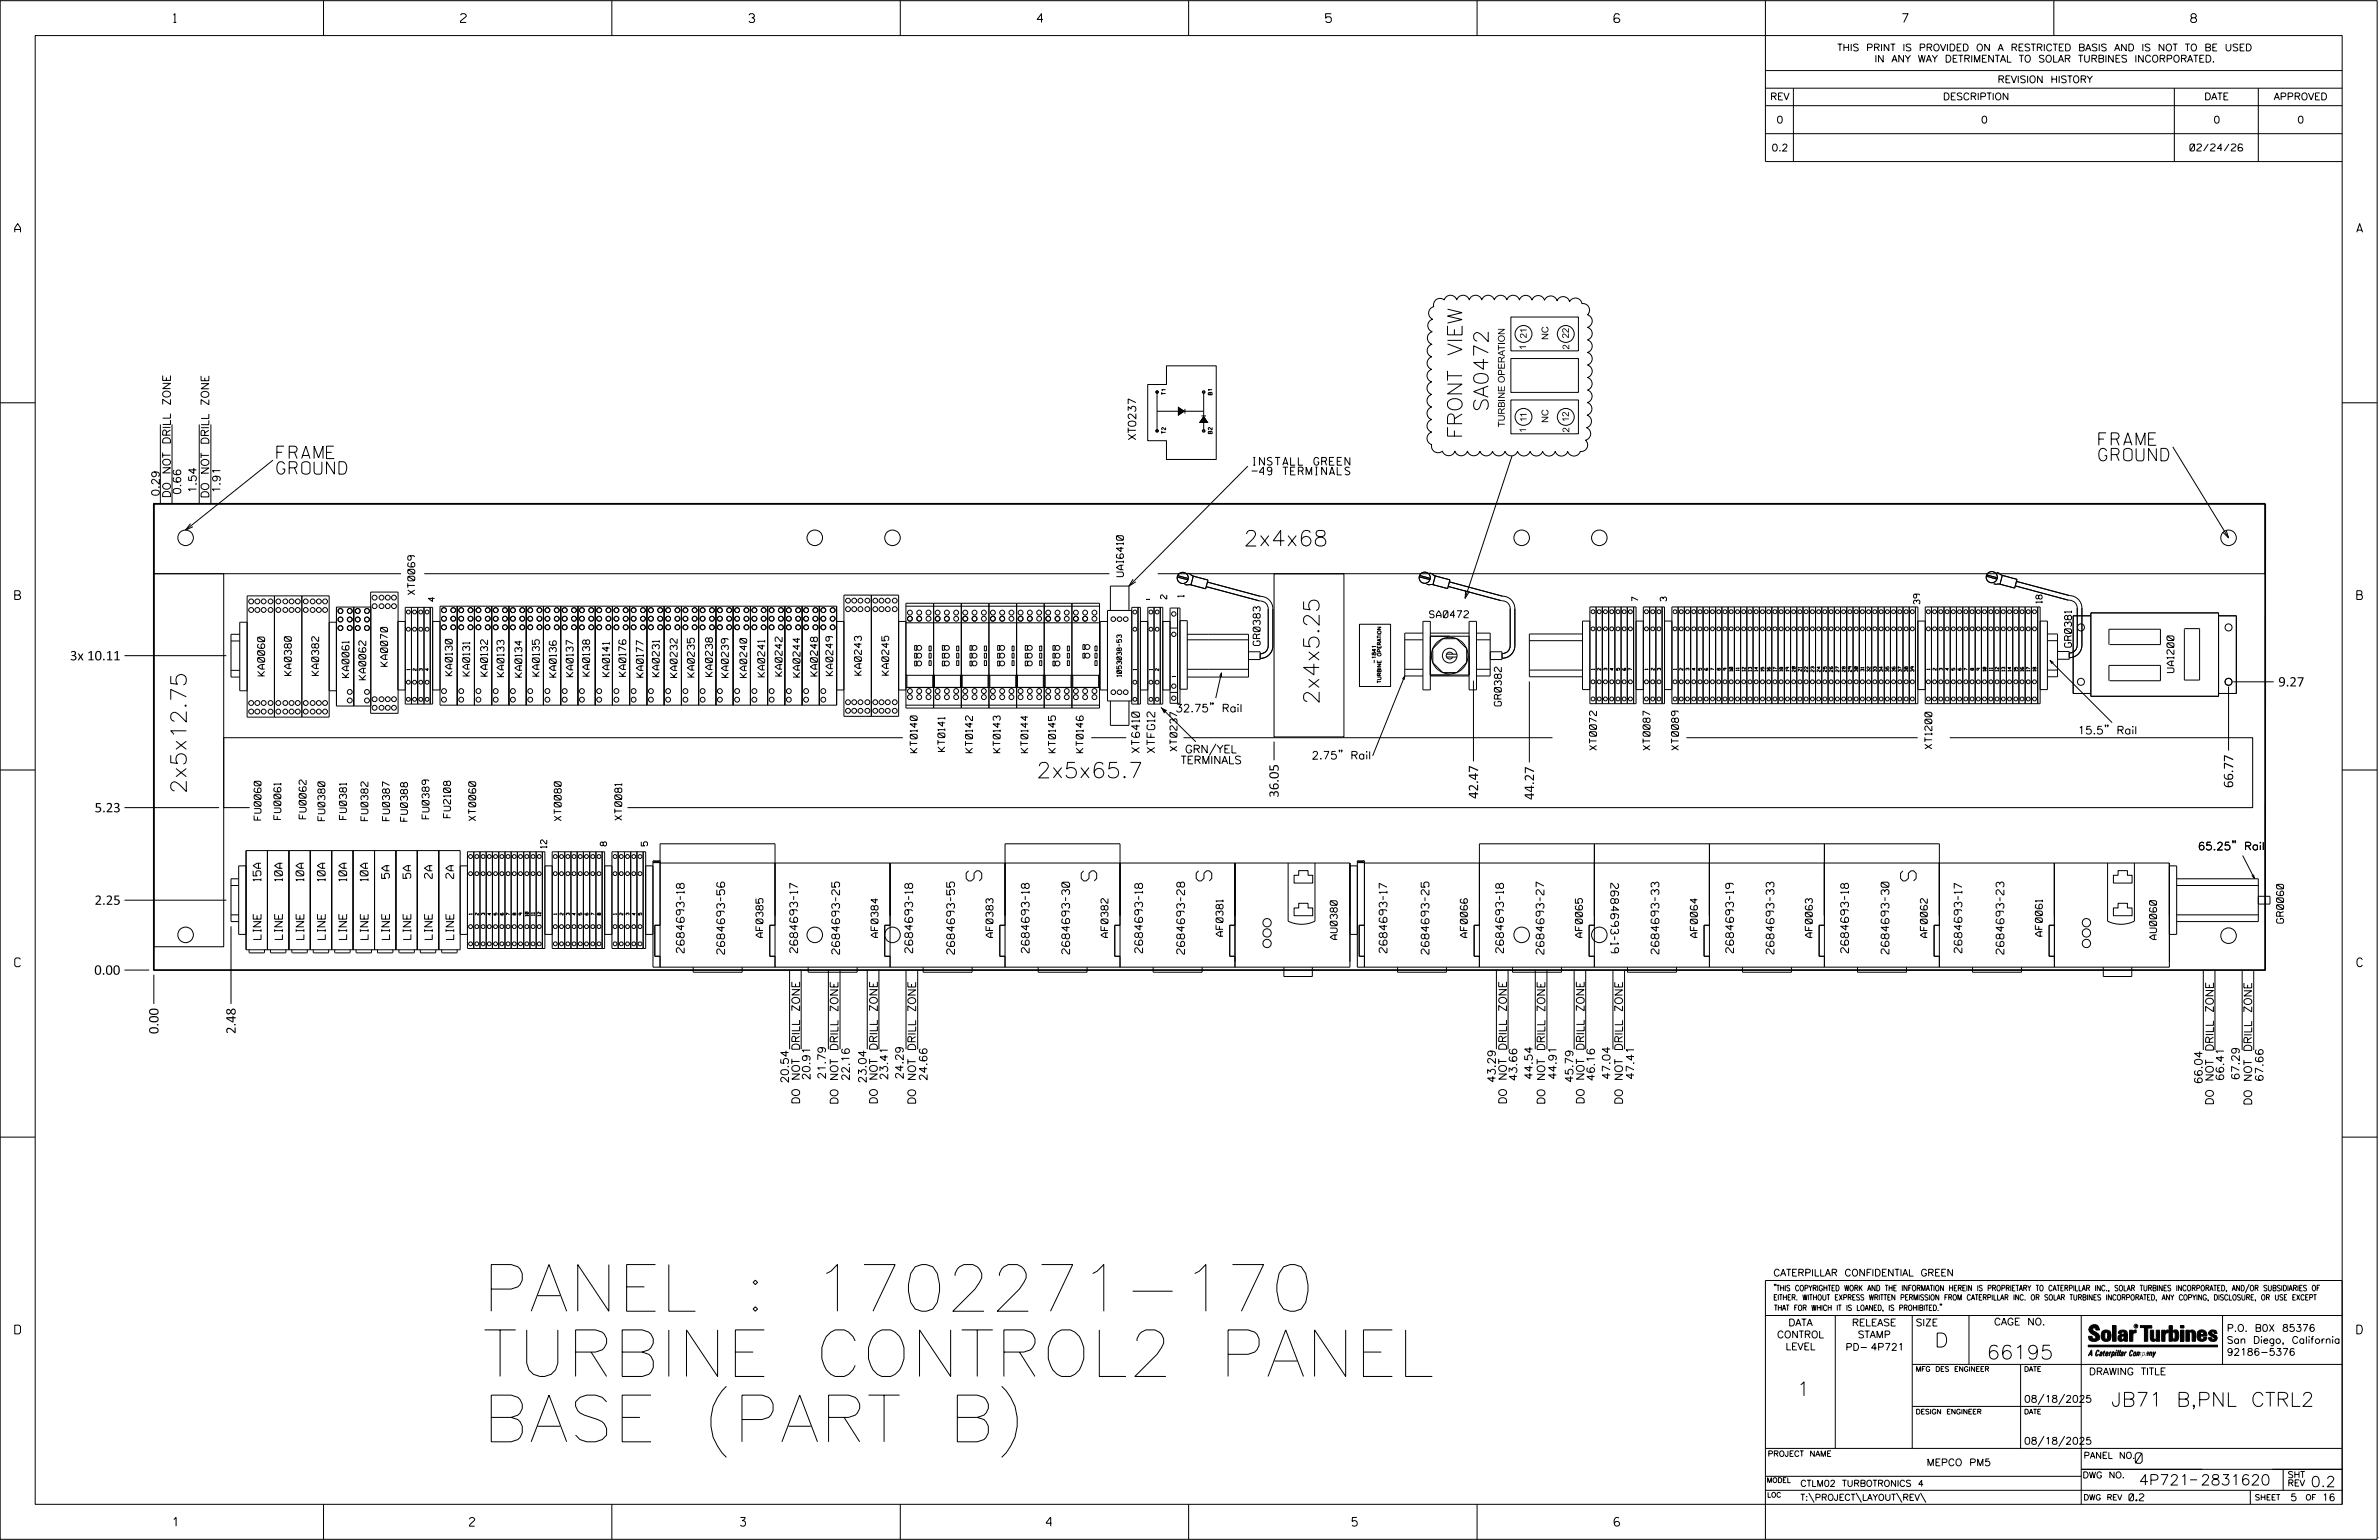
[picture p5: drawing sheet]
<svg xmlns="http://www.w3.org/2000/svg" width="864mm" height="559mm" viewBox="0 0 864 559" stroke-linecap="round" stroke-linejoin="round" font-family="sans-serif">
<defs><g id="words">
<g font-size="16.9">
<text x="175.1" y="475.8">PANEL : 1702271-170</text>
<text x="175.1" y="499.5">TURBINE CONTROL2 PANEL</text>
<text x="175.1" y="523.2">BASE (PART B)</text>
</g>
<g font-size="5.6">
<text x="451.5" y="198.1">2x4x68</text>
<text x="478.9" y="255.6" transform="rotate(-90 478.9 255.6)">2x4x5.25</text>
<text x="376.2" y="282.3">2x5x65.7</text>
<text x="67.6" y="288" transform="rotate(-90 67.6 288)">2x5x12.75</text>
<text x="350.7" y="316" transform="rotate(90 350.7 316)">S</text>
<text x="392.5" y="316" transform="rotate(90 392.5 316)">S</text>
<text x="434.2" y="316" transform="rotate(90 434.2 316)">S</text>
<text x="689.9" y="316" transform="rotate(90 689.9 316)">S</text>
</g>
<g font-size="5.3">
<text x="540.2" y="149.4" transform="rotate(-90 540.2 149.4)">SA0472</text>
<text x="530.7" y="159.3" transform="rotate(-90 530.7 159.3)">FRONT VIEW</text>
</g>
<g font-size="5.1">
<text x="702.3" y="488.8">D</text>
<text x="721.2" y="493.2">66195</text>
<text x="652.2" y="506.5">1</text>
<text x="766.4" y="510.3">JB71 B,PNL CTRL2</text>
</g>
<g font-size="4.5">
<text x="761.9" y="161.6">FRAME</text>
<text x="100.5" y="166.4">FRAME</text>
<text x="761.9" y="167.2">GROUND</text>
<text x="100.5" y="172">GROUND</text>
</g>
<g font-size="3.8">
<text x="775.1" y="531">0</text>
<text x="776.5" y="538.9">4P721</text>
<text x="798.8" y="538.9">2831620</text>
<text x="838.8" y="539.5">0.2</text>
</g>
<g font-size="3.4">
<text x="25.4" y="239.6">3x 10.11</text>
<text x="827" y="249.1">9.27</text>
<text x="810.7" y="286" transform="rotate(-90 810.7 286)">66.77</text>
<text x="464.2" y="289.4" transform="rotate(-90 464.2 289.4)">36.05</text>
<text x="536.6" y="289.9" transform="rotate(-90 536.6 289.9)">42.47</text>
<text x="556.9" y="290.3" transform="rotate(-90 556.9 290.3)">44.27</text>
<text x="34.4" y="294.8">5.23</text>
<text x="34.3" y="328.3">2.25</text>
<text x="34.2" y="353.7">0.00</text>
<text x="57.5" y="375.2" transform="rotate(-90 57.5 375.2)">0.00</text>
<text x="85.5" y="375.2" transform="rotate(-90 85.5 375.2)">2.48</text>
</g>
<g font-size="3.2">
<text x="63" y="8.2">1</text>
<text x="167.2" y="8.2">2</text>
<text x="271.8" y="8.2">3</text>
<text x="376.5" y="8.2">4</text>
<text x="481.2" y="8.2">5</text>
<text x="690.6" y="8.2">7</text>
<text x="795.3" y="8.2">8</text>
<text x="5.4" y="84.3">A</text>
<text x="855.5" y="84.3">A</text>
<text x="5.4" y="217.5">B</text>
<text x="855.6" y="217.5">B</text>
<text x="5.4" y="350.8">C</text>
<text x="855.6" y="350.8">C</text>
<text x="5.4" y="484">D</text>
<text x="855.6" y="484">D</text>
<text x="62.8" y="553.8">1</text>
<text x="170.4" y="553.8">2</text>
<text x="268.8" y="553.8">3</text>
<text x="379.8" y="553.8">4</text>
<text x="490.8" y="553.8">5</text>
<text x="585.9" y="553.8">6</text>
</g>
<g font-size="2.8">
<text x="412.3" y="159.9" transform="rotate(-90 412.3 159.9)">XT0237</text>
<text x="454.4" y="172.3">-49 TERMINALS</text>
<text x="454.4" y="168.8">INSTALL GREEN</text>
<text x="65.7" y="179.5" transform="rotate(-90 65.7 179.5)">0.66</text>
<text x="71.3" y="179" transform="rotate(-90 71.3 179)">1.54</text>
<text x="80" y="179" transform="rotate(-90 80 179)">1.91</text>
<text x="57.8" y="180.1" transform="rotate(-90 57.8 180.1)">0.29</text>
<text x="61.9" y="180.7" transform="rotate(-90 61.9 180.7)">DO NOT DRILL ZONE</text>
<text x="75.8" y="180.8" transform="rotate(-90 75.8 180.8)">DO NOT DRILL ZONE</text>
<text x="426.7" y="258.4">32.75&quot; Rail</text>
<text x="754.2" y="266.4">15.5&quot; Rail</text>
<text x="413.6" y="273.1" transform="rotate(-90 413.6 273.1)">XT6410</text>
<text x="419.2" y="273.1" transform="rotate(-90 419.2 273.1)">XTFG12</text>
<text x="430.2" y="273.2">GRN/YEL</text>
<text x="476.1" y="275.5">2.75&quot; Rail</text>
<text x="428.6" y="277.2">TERMINALS</text>
<text x="797.8" y="308.4">65.25&quot; Rail</text>
<text x="94.7" y="319.7" transform="rotate(-90 94.7 319.7)">15A</text>
<text x="102.5" y="319.7" transform="rotate(-90 102.5 319.7)">10A</text>
<text x="110.3" y="319.7" transform="rotate(-90 110.3 319.7)">10A</text>
<text x="118" y="319.7" transform="rotate(-90 118 319.7)">10A</text>
<text x="125.8" y="319.7" transform="rotate(-90 125.8 319.7)">10A</text>
<text x="133.6" y="319.7" transform="rotate(-90 133.6 319.7)">10A</text>
<text x="141.4" y="318.7" transform="rotate(-90 141.4 318.7)">5A</text>
<text x="149.1" y="318.7" transform="rotate(-90 149.1 318.7)">5A</text>
<text x="156.9" y="318.7" transform="rotate(-90 156.9 318.7)">2A</text>
<text x="164.7" y="318.7" transform="rotate(-90 164.7 318.7)">2A</text>
<text x="584.7" y="320.6" transform="rotate(90 584.7 320.6)">2684693-19</text>
<text x="94.8" y="340.9" transform="rotate(-90 94.8 340.9)">LINE</text>
<text x="102.5" y="340.9" transform="rotate(-90 102.5 340.9)">LINE</text>
<text x="110.3" y="340.9" transform="rotate(-90 110.3 340.9)">LINE</text>
<text x="118.1" y="340.9" transform="rotate(-90 118.1 340.9)">LINE</text>
<text x="125.8" y="340.9" transform="rotate(-90 125.8 340.9)">LINE</text>
<text x="133.6" y="340.9" transform="rotate(-90 133.6 340.9)">LINE</text>
<text x="141.4" y="340.9" transform="rotate(-90 141.4 340.9)">LINE</text>
<text x="149.2" y="340.9" transform="rotate(-90 149.2 340.9)">LINE</text>
<text x="156.9" y="340.9" transform="rotate(-90 156.9 340.9)">LINE</text>
<text x="164.7" y="340.9" transform="rotate(-90 164.7 340.9)">LINE</text>
<text x="248.4" y="345.7" transform="rotate(-90 248.4 345.7)">2684693-18</text>
<text x="263" y="346.2" transform="rotate(-90 263 346.2)">2684693-56</text>
<text x="289.5" y="345.7" transform="rotate(-90 289.5 345.7)">2684693-17</text>
<text x="304.8" y="346.2" transform="rotate(-90 304.8 346.2)">2684693-25</text>
<text x="331.3" y="345.7" transform="rotate(-90 331.3 345.7)">2684693-18</text>
<text x="346.5" y="346.2" transform="rotate(-90 346.5 346.2)">2684693-55</text>
<text x="373.6" y="345.7" transform="rotate(-90 373.6 345.7)">2684693-18</text>
<text x="388.3" y="346.2" transform="rotate(-90 388.3 346.2)">2684693-30</text>
<text x="414.8" y="345.7" transform="rotate(-90 414.8 345.7)">2684693-18</text>
<text x="430" y="346.2" transform="rotate(-90 430 346.2)">2684693-28</text>
<text x="503.5" y="345.7" transform="rotate(-90 503.5 345.7)">2684693-17</text>
<text x="518.7" y="346.2" transform="rotate(-90 518.7 346.2)">2684693-25</text>
<text x="545.8" y="345.7" transform="rotate(-90 545.8 345.7)">2684693-18</text>
<text x="560.5" y="346.2" transform="rotate(-90 560.5 346.2)">2684693-27</text>
<text x="602.2" y="346.2" transform="rotate(-90 602.2 346.2)">2684693-33</text>
<text x="629.3" y="345.7" transform="rotate(-90 629.3 345.7)">2684693-19</text>
<text x="643.9" y="346.2" transform="rotate(-90 643.9 346.2)">2684693-33</text>
<text x="671" y="345.7" transform="rotate(-90 671 345.7)">2684693-18</text>
<text x="685.7" y="346.2" transform="rotate(-90 685.7 346.2)">2684693-30</text>
<text x="712.2" y="345.7" transform="rotate(-90 712.2 345.7)">2684693-17</text>
<text x="727.4" y="346.2" transform="rotate(-90 727.4 346.2)">2684693-23</text>
<text x="286.3" y="393.1" transform="rotate(-90 286.3 393.1)">20.54</text>
<text x="294.1" y="391.9" transform="rotate(-90 294.1 391.9)">20.91</text>
<text x="299.7" y="391.7" transform="rotate(-90 299.7 391.7)">21.79</text>
<text x="308.4" y="392.2" transform="rotate(-90 308.4 392.2)">22.16</text>
<text x="314.4" y="393.1" transform="rotate(-90 314.4 393.1)">23.04</text>
<text x="322.3" y="391.9" transform="rotate(-90 322.3 391.9)">23.41</text>
<text x="327.9" y="391.7" transform="rotate(-90 327.9 391.7)">24.29</text>
<text x="336.6" y="392.2" transform="rotate(-90 336.6 392.2)">24.66</text>
<text x="542.9" y="392.9" transform="rotate(-90 542.9 392.9)">43.29</text>
<text x="550.7" y="392.3" transform="rotate(-90 550.7 392.3)">43.66</text>
<text x="556.3" y="391.8" transform="rotate(-90 556.3 391.8)">44.54</text>
<text x="565" y="391.8" transform="rotate(-90 565 391.8)">44.91</text>
<text x="571" y="392.9" transform="rotate(-90 571 392.9)">45.79</text>
<text x="578.9" y="392.3" transform="rotate(-90 578.9 392.3)">46.16</text>
<text x="584.5" y="391.8" transform="rotate(-90 584.5 391.8)">47.04</text>
<text x="593.2" y="391.8" transform="rotate(-90 593.2 391.8)">47.41</text>
<text x="799.5" y="393.4" transform="rotate(-90 799.5 393.4)">66.04</text>
<text x="807.3" y="392.3" transform="rotate(-90 807.3 392.3)">66.41</text>
<text x="812.9" y="392" transform="rotate(-90 812.9 392)">67.29</text>
<text x="821.6" y="392.5" transform="rotate(-90 821.6 392.5)">67.66</text>
<text x="290.3" y="400.7" transform="rotate(-90 290.3 400.7)">DO NOT DRILL ZONE</text>
<text x="304.2" y="400.8" transform="rotate(-90 304.2 400.8)">DO NOT DRILL ZONE</text>
<text x="318.5" y="400.7" transform="rotate(-90 318.5 400.7)">DO NOT DRILL ZONE</text>
<text x="332.4" y="400.8" transform="rotate(-90 332.4 400.8)">DO NOT DRILL ZONE</text>
<text x="546.9" y="400.7" transform="rotate(-90 546.9 400.7)">DO NOT DRILL ZONE</text>
<text x="560.8" y="400.8" transform="rotate(-90 560.8 400.8)">DO NOT DRILL ZONE</text>
<text x="575.1" y="400.7" transform="rotate(-90 575.1 400.7)">DO NOT DRILL ZONE</text>
<text x="589" y="400.8" transform="rotate(-90 589 400.8)">DO NOT DRILL ZONE</text>
<text x="803.5" y="401" transform="rotate(-90 803.5 401)">DO NOT DRILL ZONE</text>
<text x="817.4" y="401.1" transform="rotate(-90 817.4 401.1)">DO NOT DRILL ZONE</text>
</g>
<g font-size="2.5">
<text x="666.9" y="18.5">THIS PRINT IS PROVIDED ON A RESTRICTED BASIS AND IS NOT TO BE USED</text>
<text x="680.5" y="22.6">IN ANY WAY DETRIMENTAL TO SOLAR TURBINES INCORPORATED.</text>
<text x="725.1" y="30">REVISION HISTORY</text>
<text x="642.6" y="36.3">REV</text>
<text x="705.3" y="36.3">DESCRIPTION</text>
<text x="800.2" y="36.3">DATE</text>
<text x="825.4" y="36.3">APPROVED</text>
<text x="644.9" y="44.7">0</text>
<text x="719.1" y="44.7">0</text>
<text x="803.5" y="44.7">0</text>
<text x="834" y="44.7">0</text>
<text x="643.1" y="54.8">0.2</text>
<text x="795" y="54.8">02/24/26</text>
<text x="554.2" y="122.8" transform="rotate(-90 554.2 122.8)">21</text>
<text x="562.1" y="123.4" transform="rotate(-90 562.1 123.4)">NC</text>
<text x="569.5" y="122.8" transform="rotate(-90 569.5 122.8)">22</text>
<text x="554" y="127" transform="rotate(-90 554 127)">1</text>
<text x="569.7" y="126.8" transform="rotate(-90 569.7 126.8)">2</text>
<text x="546.2" y="155" transform="rotate(-90 546.2 155)">TURBINE OPERATION</text>
<text x="554.2" y="153.1" transform="rotate(-90 554.2 153.1)">11</text>
<text x="562.1" y="153.4" transform="rotate(-90 562.1 153.4)">NC</text>
<text x="569.5" y="153.1" transform="rotate(-90 569.5 153.1)">12</text>
<text x="554" y="157" transform="rotate(-90 554 157)">1</text>
<text x="569.7" y="156.9" transform="rotate(-90 569.7 156.9)">2</text>
<text x="407.8" y="209.2" transform="rotate(-90 407.8 209.2)">UAI6410</text>
<text x="150.6" y="215.8" transform="rotate(-90 150.6 215.8)">XT0069</text>
<text x="518.9" y="224.2">SA0472</text>
<text x="457.4" y="234.2" transform="rotate(-90 457.4 234.2)">GR0383</text>
<text x="752" y="234.8" transform="rotate(-90 752 234.8)">GR0381</text>
<text x="96.1" y="245.3" transform="rotate(-90 96.1 245.3)">KA0060</text>
<text x="105.8" y="245.1" transform="rotate(-90 105.8 245.1)">KA0380</text>
<text x="115.7" y="245.1" transform="rotate(-90 115.7 245.1)">KA0382</text>
<text x="126.7" y="245.9" transform="rotate(-90 126.7 245.9)">KA0061</text>
<text x="140.7" y="241.8" transform="rotate(-90 140.7 241.8)">KA0070</text>
<text x="164.2" y="245.2" transform="rotate(-90 164.2 245.2)">KA0130</text>
<text x="170.5" y="245.3" transform="rotate(-90 170.5 245.3)">KA0131</text>
<text x="177" y="245.4" transform="rotate(-90 177 245.4)">KA0132</text>
<text x="183" y="245.5" transform="rotate(-90 183 245.5)">KA0133</text>
<text x="189.5" y="245.7" transform="rotate(-90 189.5 245.7)">KA0134</text>
<text x="195.8" y="245.4" transform="rotate(-90 195.8 245.4)">KA0135</text>
<text x="201.9" y="245.7" transform="rotate(-90 201.9 245.7)">KA0136</text>
<text x="208.1" y="245.5" transform="rotate(-90 208.1 245.5)">KA0137</text>
<text x="214" y="245.4" transform="rotate(-90 214 245.4)">KA0138</text>
<text x="221.2" y="245.5" transform="rotate(-90 221.2 245.5)">KA0141</text>
<text x="227.2" y="245.4" transform="rotate(-90 227.2 245.4)">KA0176</text>
<text x="233.5" y="245.8" transform="rotate(-90 233.5 245.8)">KA0177</text>
<text x="239.3" y="245.5" transform="rotate(-90 239.3 245.5)">KA0231</text>
<text x="245.8" y="245.8" transform="rotate(-90 245.8 245.8)">KA0232</text>
<text x="252" y="245.7" transform="rotate(-90 252 245.7)">KA0235</text>
<text x="258.6" y="245.5" transform="rotate(-90 258.6 245.5)">KA0238</text>
<text x="264.4" y="245.8" transform="rotate(-90 264.4 245.8)">KA0239</text>
<text x="271.1" y="245.8" transform="rotate(-90 271.1 245.8)">KA0240</text>
<text x="277.6" y="245.6" transform="rotate(-90 277.6 245.6)">KA0241</text>
<text x="283.9" y="245.3" transform="rotate(-90 283.9 245.3)">KA0242</text>
<text x="290.4" y="245.7" transform="rotate(-90 290.4 245.7)">KA0244</text>
<text x="296.7" y="245.3" transform="rotate(-90 296.7 245.3)">KA0248</text>
<text x="302.3" y="245.1" transform="rotate(-90 302.3 245.1)">KA0249</text>
<text x="312.7" y="245" transform="rotate(-90 312.7 245)">KA0243</text>
<text x="322.6" y="245" transform="rotate(-90 322.6 245)">KA0245</text>
<text x="789.2" y="244" transform="rotate(-90 789.2 244)">UA1200</text>
<text x="132.8" y="246.6" transform="rotate(-90 132.8 246.6)">KA0062</text>
<text x="545" y="256.1" transform="rotate(-90 545 256.1)">GR0382</text>
<text x="333" y="273.1" transform="rotate(-90 333 273.1)">KT0140</text>
<text x="343" y="272.7" transform="rotate(-90 343 272.7)">KT0141</text>
<text x="353" y="273.1" transform="rotate(-90 353 273.1)">KT0142</text>
<text x="363.1" y="273.1" transform="rotate(-90 363.1 273.1)">KT0143</text>
<text x="373.1" y="273.1" transform="rotate(-90 373.1 273.1)">KT0144</text>
<text x="383.2" y="273.1" transform="rotate(-90 383.2 273.1)">KT0145</text>
<text x="393.2" y="273.1" transform="rotate(-90 393.2 273.1)">KT0146</text>
<text x="427.3" y="272.5" transform="rotate(-90 427.3 272.5)">XT0237</text>
<text x="579.5" y="272.2" transform="rotate(-90 579.5 272.2)">XT0072</text>
<text x="599" y="272.2" transform="rotate(-90 599 272.2)">XT0087</text>
<text x="609.3" y="272.2" transform="rotate(-90 609.3 272.2)">XT0089</text>
<text x="701.3" y="271.8" transform="rotate(-90 701.3 271.8)">XT1200</text>
<text x="94.8" y="297.6" transform="rotate(-90 94.8 297.6)">FU0060</text>
<text x="102" y="297.3" transform="rotate(-90 102 297.3)">FU0061</text>
<text x="111.1" y="297.1" transform="rotate(-90 111.1 297.1)">FU0062</text>
<text x="117.9" y="297.8" transform="rotate(-90 117.9 297.8)">FU0380</text>
<text x="125.8" y="297.3" transform="rotate(-90 125.8 297.3)">FU0381</text>
<text x="133.5" y="297.8" transform="rotate(-90 133.5 297.8)">FU0382</text>
<text x="141.4" y="297.8" transform="rotate(-90 141.4 297.8)">FU0387</text>
<text x="147.9" y="298" transform="rotate(-90 147.9 298)">FU0388</text>
<text x="155.8" y="297.1" transform="rotate(-90 155.8 297.1)">FU0389</text>
<text x="163.5" y="296.7" transform="rotate(-90 163.5 296.7)">FU2108</text>
<text x="172.7" y="297.8" transform="rotate(-90 172.7 297.8)">XT0060</text>
<text x="203.7" y="297.8" transform="rotate(-90 203.7 297.8)">XT0080</text>
<text x="225.7" y="297.6" transform="rotate(-90 225.7 297.6)">XT0081</text>
<text x="829" y="335" transform="rotate(-90 829 335)">GR0060</text>
<text x="277" y="340.1" transform="rotate(-90 277 340.1)">AF0385</text>
<text x="318.7" y="340.1" transform="rotate(-90 318.7 340.1)">AF0384</text>
<text x="360.5" y="340.1" transform="rotate(-90 360.5 340.1)">AF0383</text>
<text x="402.2" y="340.1" transform="rotate(-90 402.2 340.1)">AF0382</text>
<text x="444" y="339.7" transform="rotate(-90 444 339.7)">AF0381</text>
<text x="485.4" y="340.9" transform="rotate(-90 485.4 340.9)">AU0380</text>
<text x="532.7" y="340.2" transform="rotate(-90 532.7 340.2)">AF0066</text>
<text x="574.4" y="340.2" transform="rotate(-90 574.4 340.2)">AF0065</text>
<text x="616.2" y="340.2" transform="rotate(-90 616.2 340.2)">AF0064</text>
<text x="657.9" y="340.2" transform="rotate(-90 657.9 340.2)">AF0063</text>
<text x="699.6" y="340.2" transform="rotate(-90 699.6 340.2)">AF0062</text>
<text x="741.4" y="339.7" transform="rotate(-90 741.4 339.7)">AF0061</text>
<text x="782.9" y="340.9" transform="rotate(-90 782.9 340.9)">AU0060</text>
<text x="643.8" y="463">CATERPILLAR CONFIDENTIAL GREEN</text>
<text x="645.1" y="485.5">CONTROL</text>
<text x="649.2" y="481.1">DATA</text>
<text x="672.3" y="481.1">RELEASE</text>
<text x="674.4" y="485.5">STAMP</text>
<text x="695.4" y="481.1">SIZE</text>
<text x="723.8" y="480.8">CAGE NO.</text>
<text x="808.4" y="483.1">P.O. B0X 85376</text>
<text x="648.2" y="489.8">LEVEL</text>
<text x="669.9" y="490">PD- 4P721</text>
<text x="808.4" y="487.5">San Diego, California</text>
<text x="808.4" y="491.8">92186-5376</text>
<text x="758.3" y="498.9">DRAWING TITLE</text>
<text x="734.8" y="508.9">08/18/2025</text>
<text x="734.8" y="524.1">08/18/2025</text>
<text x="699.4" y="531.9">MEPCO PM5</text>
<text x="772.8" y="544.6">0.2</text>
<text x="831.4" y="544.6">5</text>
<text x="842.9" y="544.6">16</text>
</g>
<g font-size="2.3">
<text x="157.8" y="218.2" transform="rotate(-90 157.8 218.2)">4</text>
<text x="423.5" y="217.3" transform="rotate(-90 423.5 217.3)">2</text>
<text x="429.8" y="216.7" transform="rotate(-90 429.8 216.7)">1</text>
<text x="594.6" y="218.1" transform="rotate(-90 594.6 218.1)">7</text>
<text x="604.9" y="218.1" transform="rotate(-90 604.9 218.1)">3</text>
<text x="696.9" y="219.2" transform="rotate(-90 696.9 219.2)">39</text>
<text x="741.3" y="218.8" transform="rotate(-90 741.3 218.8)">18</text>
<text x="198.5" y="307.7" transform="rotate(-90 198.5 307.7)">12</text>
<text x="220.2" y="307" transform="rotate(-90 220.2 307)">8</text>
<text x="235.1" y="307" transform="rotate(-90 235.1 307)">5</text>
<text x="756.4" y="529.2">PANEL NO.</text>
<text x="653.5" y="539.4">CTLM02 TURBOTRONICS 4</text>
<text x="756" y="536.3">DWG NO.</text>
<text x="830.4" y="539.3">REV</text>
<text x="830.4" y="536.2">SHT</text>
<text x="653.5" y="544.5">T:\PROJECT\LAYOUT\REV\</text>
</g>
<g font-size="2">
<text x="643.8" y="468.4">&quot;THIS COPYRIGHTED WORK AND THE INFORMATION HEREIN IS PROPRIETARY TO CATERPILLAR INC., SOLAR TURBINES INCORPORATED, AND/OR SUBSIDIARIES OF</text>
<text x="643.8" y="471.8">EITHER. WITHOUT EXPRESS WRITTEN PERMISSION FROM CATERPILLAR INC. OR SOLAR TURBINES INCORPORATED, ANY COPYING, DISCLOSURE, OR USE EXCEPT</text>
<text x="644" y="475.6">THAT FOR WHICH IT IS LOANED, IS PROHIBITED.&quot;</text>
<text x="641.7" y="528.5">PROJECT NAME</text>
<text x="756.3" y="544.3">DWG REV</text>
<text x="818.5" y="544.3">SHEET</text>
<text x="836.9" y="544.3">OF</text>
</g>
<g font-size="1.8">
<text x="695.4" y="497.6">MFG DES ENGINEER</text>
<text x="734.8" y="497.6">DATE</text>
<text x="695.4" y="513.1">DESIGN ENGINEER</text>
<text x="734.8" y="513.1">DATE</text>
<text x="641.3" y="538">MODEL</text>
<text x="641.5" y="543.3">LOC</text>
</g>
<text font-size="1.7" x="407.1" y="245.5" transform="rotate(-90 407.1 245.5)">1053038-53</text>
<g font-size="1.4">
<text x="423.1" y="143.3" transform="rotate(-90 423.1 143.3)">T1</text>
<text x="440" y="143.3" transform="rotate(-90 440 143.3)">B1</text>
<text x="423.1" y="157.4" transform="rotate(-90 423.1 157.4)">T2</text>
<text x="440" y="157.4" transform="rotate(-90 440 157.4)">B2</text>
<text x="499.5" y="240.8" transform="rotate(-90 499.5 240.8)">-1841</text>
<text x="501.3" y="247.9" transform="rotate(-90 501.3 247.9)">TURBINE OPERATION</text>
</g>
<g font-size="1.1">
<text x="417.3" y="217.7" transform="rotate(-90 417.3 217.7)">1</text>
<text x="148.8" y="243.1" transform="rotate(-90 148.8 243.1)">1</text>
<text x="151.1" y="243.3" transform="rotate(-90 151.1 243.3)">2</text>
<text x="153.3" y="243.3" transform="rotate(-90 153.3 243.3)">3</text>
<text x="155.6" y="243.3" transform="rotate(-90 155.6 243.3)">4</text>
<text x="412.5" y="243.1" transform="rotate(-90 412.5 243.1)">1</text>
<text x="418.4" y="243.1" transform="rotate(-90 418.4 243.1)">1</text>
<text x="420.6" y="243.3" transform="rotate(-90 420.6 243.3)">2</text>
<text x="426.7" y="245.7" transform="rotate(-90 426.7 245.7)">1</text>
<text x="578.8" y="243" transform="rotate(-90 578.8 243)">1</text>
<text x="581.1" y="243.2" transform="rotate(-90 581.1 243.2)">2</text>
<text x="583.4" y="243.2" transform="rotate(-90 583.4 243.2)">3</text>
<text x="585.6" y="243.2" transform="rotate(-90 585.6 243.2)">4</text>
<text x="587.9" y="243.2" transform="rotate(-90 587.9 243.2)">5</text>
<text x="598.3" y="243" transform="rotate(-90 598.3 243)">1</text>
<text x="600.5" y="243.2" transform="rotate(-90 600.5 243.2)">2</text>
<text x="602.8" y="243.2" transform="rotate(-90 602.8 243.2)">3</text>
<text x="608.6" y="243" transform="rotate(-90 608.6 243)">1</text>
<text x="610.9" y="243.2" transform="rotate(-90 610.9 243.2)">2</text>
<text x="613.1" y="243.2" transform="rotate(-90 613.1 243.2)">3</text>
<text x="615.4" y="243.2" transform="rotate(-90 615.4 243.2)">4</text>
<text x="617.7" y="243.2" transform="rotate(-90 617.7 243.2)">5</text>
<text x="622.2" y="243.2" transform="rotate(-90 622.2 243.2)">7</text>
<text x="624.5" y="243.2" transform="rotate(-90 624.5 243.2)">8</text>
<text x="626.7" y="243.2" transform="rotate(-90 626.7 243.2)">9</text>
<text x="629" y="243.6" transform="rotate(-90 629 243.6)">10</text>
<text x="631.3" y="243.4" transform="rotate(-90 631.3 243.4)">11</text>
<text x="633.5" y="243.6" transform="rotate(-90 633.5 243.6)">12</text>
<text x="635.8" y="243.6" transform="rotate(-90 635.8 243.6)">13</text>
<text x="638.1" y="243.6" transform="rotate(-90 638.1 243.6)">14</text>
<text x="640.3" y="243.6" transform="rotate(-90 640.3 243.6)">15</text>
<text x="642.6" y="243.6" transform="rotate(-90 642.6 243.6)">16</text>
<text x="644.9" y="243.6" transform="rotate(-90 644.9 243.6)">17</text>
<text x="647.1" y="243.6" transform="rotate(-90 647.1 243.6)">18</text>
<text x="649.4" y="243.6" transform="rotate(-90 649.4 243.6)">19</text>
<text x="651.7" y="243.8" transform="rotate(-90 651.7 243.8)">20</text>
<text x="654" y="243.6" transform="rotate(-90 654 243.6)">21</text>
<text x="656.2" y="243.8" transform="rotate(-90 656.2 243.8)">22</text>
<text x="658.5" y="243.8" transform="rotate(-90 658.5 243.8)">23</text>
<text x="660.8" y="243.8" transform="rotate(-90 660.8 243.8)">24</text>
<text x="663" y="243.8" transform="rotate(-90 663 243.8)">25</text>
<text x="665.3" y="243.8" transform="rotate(-90 665.3 243.8)">26</text>
<text x="667.6" y="243.8" transform="rotate(-90 667.6 243.8)">27</text>
<text x="669.8" y="243.8" transform="rotate(-90 669.8 243.8)">28</text>
<text x="672.1" y="243.8" transform="rotate(-90 672.1 243.8)">29</text>
<text x="674.4" y="243.7" transform="rotate(-90 674.4 243.7)">30</text>
<text x="676.6" y="243.6" transform="rotate(-90 676.6 243.6)">31</text>
<text x="678.9" y="243.7" transform="rotate(-90 678.9 243.7)">32</text>
<text x="681.2" y="243.7" transform="rotate(-90 681.2 243.7)">33</text>
<text x="683.4" y="243.7" transform="rotate(-90 683.4 243.7)">34</text>
<text x="685.7" y="243.7" transform="rotate(-90 685.7 243.7)">35</text>
<text x="688" y="243.7" transform="rotate(-90 688 243.7)">36</text>
<text x="690.2" y="243.7" transform="rotate(-90 690.2 243.7)">37</text>
<text x="692.5" y="243.7" transform="rotate(-90 692.5 243.7)">38</text>
<text x="694.8" y="243.7" transform="rotate(-90 694.8 243.7)">39</text>
<text x="700.6" y="243" transform="rotate(-90 700.6 243)">1</text>
<text x="702.8" y="243.2" transform="rotate(-90 702.8 243.2)">2</text>
<text x="705.1" y="243.2" transform="rotate(-90 705.1 243.2)">3</text>
<text x="707.4" y="243.2" transform="rotate(-90 707.4 243.2)">4</text>
<text x="709.6" y="243.2" transform="rotate(-90 709.6 243.2)">5</text>
<text x="714.2" y="243.2" transform="rotate(-90 714.2 243.2)">7</text>
<text x="716.4" y="243.2" transform="rotate(-90 716.4 243.2)">8</text>
<text x="718.7" y="243.2" transform="rotate(-90 718.7 243.2)">9</text>
<text x="721" y="243.6" transform="rotate(-90 721 243.6)">10</text>
<text x="723.2" y="243.4" transform="rotate(-90 723.2 243.4)">11</text>
<text x="725.5" y="243.6" transform="rotate(-90 725.5 243.6)">12</text>
<text x="727.8" y="243.6" transform="rotate(-90 727.8 243.6)">13</text>
<text x="730.1" y="243.6" transform="rotate(-90 730.1 243.6)">14</text>
<text x="732.3" y="243.6" transform="rotate(-90 732.3 243.6)">15</text>
<text x="734.6" y="243.6" transform="rotate(-90 734.6 243.6)">16</text>
<text x="736.9" y="243.6" transform="rotate(-90 736.9 243.6)">17</text>
<text x="739.1" y="243.6" transform="rotate(-90 739.1 243.6)">18</text>
<text x="171.4" y="331.9" transform="rotate(-90 171.4 331.9)">1</text>
<text x="173.7" y="332" transform="rotate(-90 173.7 332)">2</text>
<text x="175.9" y="332" transform="rotate(-90 175.9 332)">3</text>
<text x="178.2" y="332" transform="rotate(-90 178.2 332)">4</text>
<text x="180.5" y="332" transform="rotate(-90 180.5 332)">5</text>
<text x="182.7" y="332" transform="rotate(-90 182.7 332)">6</text>
<text x="185" y="332" transform="rotate(-90 185 332)">7</text>
<text x="187.3" y="332" transform="rotate(-90 187.3 332)">8</text>
<text x="189.5" y="332" transform="rotate(-90 189.5 332)">9</text>
<text x="191.8" y="332.4" transform="rotate(-90 191.8 332.4)">10</text>
<text x="194.1" y="332.2" transform="rotate(-90 194.1 332.2)">11</text>
<text x="196.3" y="332.4" transform="rotate(-90 196.3 332.4)">12</text>
<text x="202.1" y="331.9" transform="rotate(-90 202.1 331.9)">1</text>
<text x="204.4" y="332" transform="rotate(-90 204.4 332)">2</text>
<text x="206.7" y="332" transform="rotate(-90 206.7 332)">3</text>
<text x="208.9" y="332" transform="rotate(-90 208.9 332)">4</text>
<text x="211.2" y="332" transform="rotate(-90 211.2 332)">5</text>
<text x="215.7" y="332" transform="rotate(-90 215.7 332)">7</text>
<text x="218" y="332" transform="rotate(-90 218 332)">8</text>
<text x="223.8" y="331.9" transform="rotate(-90 223.8 331.9)">1</text>
<text x="226.1" y="332" transform="rotate(-90 226.1 332)">2</text>
<text x="228.4" y="332" transform="rotate(-90 228.4 332)">3</text>
<text x="230.6" y="332" transform="rotate(-90 230.6 332)">4</text>
<text x="232.9" y="332" transform="rotate(-90 232.9 332)">5</text>
</g>
<text font-size=".9" x="775.1" y="481.7">R</text>
</g></defs>
<g fill="none" stroke="#000" stroke-width=".36">
<path d="M.1 .2h862.8v558.4h-862.8zM12.8 12.9h837.4v533h-837.4zM117.4 .2v12.7M222.1 .2v12.7M326.8 .2v12.7M431.5 .2v12.7M536.2 .2v12.7M587.9 5.5l-.5-.5h-1l-.5 1v1.7l.5 .4h1l.6-.4v-.6l-.6-.5h-1l-.5 .5M640.9 .2v58.4h209.3M745.6 .2v12.7M640.9 25.6h209.3M640.9 32h209.3"/>
<path d="M640.9 38.3h209.3M651 32v26.6M789.3 32v26.6M819.8 32v26.6M640.9 48.5h209.3M521.1 109l1.3-.7 1 .1 .9 .4 .2-.5a2.39 2.39 0 0 1 2.3-1.1 2.39 2.39 0 0 1 2 1.6 2.39 2.39 0 0 1 2.3-1.7 2.39 2.39 0 0 1 2.3 1.7 2.39 2.39 0 0 1 2.2-1.7 2.39 2.39 0 0 1 2.3 1.7 2.39 2.39 0 0 1 2.3-1.7 2.39 2.39 0 0 1 2.3 1.7 2.39 2.39 0 0 1 2.2-1.7 2.39 2.39 0 0 1 2.3 1.7 2.38 2.38 0 0 1 2.3-1.7 2.38 2.38 0 0 1 2.3 1.7 2.38 2.38 0 0 1 2.3-1.6 2.38 2.38 0 0 1 2.2 1.7 2.39 2.39 0 0 1 2.3-1.7 2.39 2.39 0 0 1 2.3 1.7 2.39 2.39 0 0 1 2.3-1.5 2.39 2.39 0 0 1 2.2 1.7 2.39 2.39 0 0 1 2.4-1.5 2.39 2.39 0 0 1 2.2 1.9 2.37 2.37 0 0 1 2.5-1.3 2.37 2.37 0 0 1 2 2 2.38 2.38 0 0 1 2.5 1.3 2.38 2.38 0 0 1-.5 2.7 2.38 2.38 0 0 1 1.7 2.3 2.38 2.38 0 0 1-1.7 2.3 2.38 2.38 0 0 1 1.7 2.3 2.38 2.38 0 0 1-1.7 2.2 2.38 2.38 0 0 1 1.7 2.3 2.38 2.38 0 0 1-1.7 2.3 2.38 2.38 0 0 1 1.7 2.3 2.38 2.38 0 0 1-1.7 2.2 2.38 2.38 0 0 1 1.7 2.3 2.38 2.38 0 0 1-1.7 2.3 2.39 2.39 0 0 1 1.7 2.3 2.39 2.39 0 0 1-1.7 2.2 2.38 2.38 0 0 1 1.7 2.3 2.38 2.38 0 0 1-1.7 2.3 2.38 2.38 0 0 1 1.6 2.3 2.38 2.38 0 0 1-1.7 2.2 2.39 2.39 0 0 1 1.5 2.4 2.39 2.39 0 0 1-1.8 2.2 2.37 2.37 0 0 1 1.5 2.4 2.37 2.37 0 0 1-1.8 2.1 2.38 2.38 0 0 1 .5 2.8 2.38 2.38 0 0 1-2.4 1.3 2.39 2.39 0 0 1-2.3 1.7 2.39 2.39 0 0 1-2.3-1.7 2.38 2.38 0 0 1-2.3 1.7 2.38 2.38 0 0 1-2.2-1.7 2.38 2.38 0 0 1-2.3 1.7 2.38 2.38 0 0 1-2.3-1.7 2.39 2.39 0 0 1-2.3 1.7 2.39 2.39 0 0 1-2.3-1.7 2.38 2.38 0 0 1-2.2 1.7 2.38 2.38 0 0 1-2.3-1.7 2.39 2.39 0 0 1-2.3 1.6 2.39 2.39 0 0 1-2.3-1.6 2.39 2.39 0 0 1-2.2 1.6 2.39 2.39 0 0 1-2.3-1.6 2.38 2.38 0 0 1-2.3 1.6 2.38 2.38 0 0 1-2.3-1.7 2.39 2.39 0 0 1-2.2 1.7 2.39 2.39 0 0 1-2.3-1.7 2.38 2.38 0 0 1-2.3 1.7 2.38 2.38 0 0 1-2.3-1.7 2.39 2.39 0 0 1-2.2 1.6 2.39 2.39 0 0 1-2.3-1.6 2.38 2.38 0 0 1-2.8 .2 2.38 2.38 0 0 1-1.1-2.6 2.38 2.38 0 0 1-1.7-2.3 2.38 2.38 0 0 1 1.7-2.2 2.38 2.38 0 0 1-1.7-2.3 2.38 2.38 0 0 1 1.7-2.3 2.38 2.38 0 0 1-1.7-2.3 2.38 2.38 0 0 1 1.7-2.2 2.38 2.38 0 0 1-1.7-2.3 2.38 2.38 0 0 1 1.7-2.3 2.38 2.38 0 0 1-1.7-2.3 2.38 2.38 0 0 1 1.7-2.2 2.38 2.38 0 0 1-1.7-2.3 2.38 2.38 0 0 1 1.7-2.3 2.39 2.39 0 0 1-1.6-2.3 2.39 2.39 0 0 1 1.6-2.2 2.39 2.39 0 0 1-1.6-2.3 2.39 2.39 0 0 1 1.7-2.3 2.38 2.38 0 0 1-1.6-2.3 2.38 2.38 0 0 1 1.7-2.2 2.36 2.36 0 0 1-1.6-2.4 2.36 2.36 0 0 1 1.8-2.1 2.41 2.41 0 0 1-1.5-2.5 2.41 2.41 0 0 1 1.9-2.1l-.1-1zM548.5 115h24.5v12.3h-24.5zM416.6 139.5h6.8v-6.7h18.1v33.9h-18.1v-6.8h-6.8zM548.5 130.1h24.5v12.3h-24.5zM.1 146.2h12.7M58.2 154v28.8M62.4 154v28.8"/>
<path d="M72.3 154v28.8M76.6 154v28.8M420 149.2h17M420 142.6v13.4M430.1 148.4v1.7M436.1 150.9h1.7M437 142.6v13.4M548.5 145.1h24.5v12.3h-24.5zM850.2 146.2h12.7M99.1 167l-31.7 25.3M453 169.2l-43.2 43.5M548.9 165.4l-17.1 51.7"/>
<path d="M788.7 162.1l20.3 33.1M69.1 190l-1.7 2.3 2.6-1.2M808.1 192.4l.9 2.8-2.1-2.1M55.8 208.2h25.4v135.3h-25.4zM89.7 216.2h29.8v44h-29.8zM99.6 216.2v44M109.6 216.2v44M134.5 214.8h10v44h-10zM145.6 208.2h-89.8v-25.4h766.5v25.4h-402M154 208.2h248.7M159.7 220h144v35.9h-144zM166 220v35.9"/>
<path d="M172.2 220v35.9M178.5 220v35.9M184.7 220v35.9M191 220v35.9M197.3 220v35.9M203.6 220v35.9M209.8 220v35.9M216.1 220v35.9M222.3 220v35.9M228.6 220v35.9M234.8 220v35.9M241.1 220v35.9"/>
<path d="M247.4 220v35.9M253.6 220v35.9M259.9 220v35.9M266.1 220v35.9M272.4 220v35.9M278.7 220v35.9M284.9 220v35.9M291.2 220v35.9M297.4 220v35.9M306.4 215.9h19.8v44h-19.8zM316.3 215.9v44M328.9 220h70.2"/>
<path d="M328.9 218.9h70.2v38h-70.2zM338.9 218.9v38M349 218.9v38M359 218.9v38M369 218.9v38M379.1 218.9v38M389.1 218.9v38M409.8 212.7v8.8M409.8 212.7h-6.7v8.8M411.3 210.1l-1.5 2.6 2.5-1.6M427.4 209.4l3.8 1M427.5 208.9l3.9 1"/>
<path d="M430 212.1l2.5 .2M431.1 208l2.3 1.1M433.2 209.1l5.3 1.4-.8 3.1-5.4-1.4zM437.9 212.9l19.2 5.1a2.99 2.99 0 0 1 3.3 2.9v13.5a2.83 2.83 0 0 1-3 2.8M438.3 211.2l19.3 5.2a4.5 4.5 0 0 1 4.5 4.5v13.5a4.6 4.6 0 0 1-4.7 4.5M462.5 208.2h25.4v59.2h-25.4zM515.2 209.3l3.9 1M515.3 208.8l3.9 1.1M517.9 212l2.5 .2M518.9 207.9l2.3 1.1M521 209l5.3 1.4-.8 3.2-5.3-1.4zM526.1 211.1l19.3 5.2a4.5 4.5 0 0 1 4.5 4.5v13.5a4.6 4.6 0 0 1-4.6 4.5v-1.7a2.83 2.83 0 0 0 2.9-2.8v-13.5a2.98 2.98 0 0 0-3.3-2.9l-19.2-5.1"/>
<path d="M532.1 214.2l-.3 2.9 1.6-2.5M721 209.1l3.9 1M721.2 208.6l3.9 1.1M723.7 211.8l2.5 .2M724.8 207.8l2.3 1M726.9 208.8l5.3 1.4-.9 3.2-5.3-1.4zM731.6 212.6l19.2 5.2a2.98 2.98 0 0 1 3.3 2.8v13.5a2.89 2.89 0 0 1-3 2.9M732 211l19.2 5.1a4.6 4.6 0 0 1 4.6 4.5v13.5a4.6 4.6 0 0 1-4.7 4.6M45.2 237.9h37M83.9 232.6h3.1M87 230.2h-3.1v15.5h3.1M89.7 225.8h-2.7v24.8h2.7"/>
<path d="M119.5 225.8h2.6M122.1 220.3h12.6v35.9h-12.6zM128.4 220.3v35.9M147.1 225.5h-2.7v24.9h2.7M147.1 220.4h10v35.1h-10zM149.4 220.4v35.1M151.6 220.4v35.1M153.9 220.4v35.1M156.2 220.4v35.1M157.1 225.5h2.6M303.7 225.5h2.7M326.2 225.5h2.7"/>
<path d="M328.9 226h70.2M332 234.2h.8v1.8h-.8zM332 237.1h.8v1.7h-.8zM332 239.9h.8v1.7h-.8zM337.3 234.4h.7v1.7h-.7zM337.3 237.1h.7v1.7h-.7zM337.3 239.7h.7v1.8h-.7zM342.1 234.2h.7v1.8h-.7zM342.1 237.1h.7v1.7h-.7zM342.1 239.9h.7v1.7h-.7zM347.3 234.4h.8v1.7h-.8zM347.3 237.1h.8v1.7h-.8z"/>
<path d="M347.3 239.7h.8v1.8h-.8zM352.1 234.2h.8v1.8h-.8zM352.1 237.1h.8v1.7h-.8zM352.1 239.9h.8v1.7h-.8zM357.3 234.4h.8v1.7h-.8zM357.3 237.1h.8v1.7h-.8zM357.3 239.7h.8v1.8h-.8zM362.2 234.2h.7v1.8h-.7zM362.2 237.1h.7v1.7h-.7zM362.2 239.9h.7v1.7h-.7zM367.4 234.4h.7v1.7h-.7zM367.4 237.1h.7v1.7h-.7z"/>
<path d="M367.4 239.7h.7v1.8h-.7zM372.2 234.2h.8v1.8h-.8zM372.2 237.1h.8v1.7h-.8zM372.2 239.9h.8v1.7h-.8zM377.4 234.4h.8v1.7h-.8zM377.4 237.1h.8v1.7h-.8zM377.4 239.7h.8v1.8h-.8zM382.2 234.2h.8v1.8h-.8zM382.2 237.1h.8v1.7h-.8zM382.2 239.9h.8v1.7h-.8zM387.5 234.4h.7v1.7h-.7zM387.5 237.1h.7v1.7h-.7z"/>
<path d="M387.5 239.7h.7v1.8h-.7zM393.1 233.9h.7v1.8h-.7zM393.1 237.1h.7v1.7h-.7zM397.5 234.4h.8v1.7h-.8zM397.5 237.1h.8v1.7h-.8zM397.5 239.7h.8v1.8h-.8zM402 225.5h-2.6v24.9h2.6M402.7 221.5h.1M410.2 221.5h.1M410.8 221.5h-8.8v32.9h8.8M410.8 220.4h3.2v35.1h-3.2zM413.1 220.4v35.1"/>
<path d="M414 225.5h2.7M416.7 220.4h5.4v35.1h-5.4zM418.9 220.4v35.1M421.2 220.4v35.1M422.1 225.5h2.6M424.7 220.6h3.6v34.6h-3.6zM424.7 227.9h2.8M427.5 220.6v34.6M428.3 225.2h2.7v24.9h-2.7M431 230.2h22.2v15.5h-22.2M431 232.2h22.2M453.2 236.5h4.2v2.8h-4.2"/>
<path d="M493.5 226.5h11.3v22.6h-11.3zM509.9 232.2h6.6M516.5 229.7h-6.6v15.6M516.5 225.5h2.7v24.8h-2.7zM519.2 229.7h14.1M519.2 230.9h14.1M525.1 237.4h3.8M525.1 238.4h3.8M527.4 237.4a1.25 1.25 0 0 0-1.9-.5 1.25 1.25 0 0 0 0 2 1.25 1.25 0 0 0 1.9-.5M533.3 225.5h2.7v24.8h-2.7zM536 232.2h4.9M536 229.7h4.9v15.6h-4.9"/>
<path d="M541 236.5h4.2v2.8h-4.2M555.2 232.5h19.3M574.5 230h-19.3v15.6h19.3M577.1 220.2h16.8v35.1h-16.8zM577.1 225.4h-2.6v24.8h2.6M579.4 220.2v35.1M581.7 220.2v35.1M584 220.2v35.1M586.2 220.2v35.1M588.5 220.2v35.1M590.7 220.2v35.1M593 220.2v35.1"/>
<path d="M593.9 225.4h2.6M596.5 220.2h7.7v35.1h-7.7zM598.8 220.2v35.1M601.1 220.2v35.1M603.4 220.2v35.1M604.2 225.4h2.7M606.9 220.2h89.3v35.1h-89.3zM609.2 220.2v35.1M611.4 220.2v35.1M613.7 220.2v35.1M616 220.2v35.1M618.2 220.2v35.1"/>
<path d="M620.5 220.2v35.1M622.8 220.2v35.1M625.1 220.2v35.1M627.3 220.2v35.1M629.6 220.2v35.1M631.9 220.2v35.1M634.1 220.2v35.1M636.4 220.2v35.1M638.7 220.2v35.1M640.9 220.2v35.1M643.2 220.2v35.1M645.4 220.2v35.1"/>
<path d="M647.7 220.2v35.1M650 220.2v35.1M652.3 220.2v35.1M654.5 220.2v35.1M656.8 220.2v35.1M659.1 220.2v35.1M661.3 220.2v35.1M663.6 220.2v35.1M665.9 220.2v35.1M668.1 220.2v35.1M670.4 220.2v35.1M672.7 220.2v35.1"/>
<path d="M674.9 220.2v35.1M677.2 220.2v35.1M679.4 220.2v35.1M681.7 220.2v35.1M684 220.2v35.1M686.3 220.2v35.1M688.5 220.2v35.1M690.8 220.2v35.1M693.1 220.2v35.1M695.3 220.2v35.1M696.2 225.4h2.7M698.9 220.2h41.7v35.1h-41.7z"/>
<path d="M701.1 220.2v35.1M703.4 220.2v35.1M705.7 220.2v35.1M708 220.2v35.1M710.2 220.2v35.1M712.5 220.2v35.1M714.8 220.2v35.1M717 220.2v35.1M719.3 220.2v35.1M721.6 220.2v35.1M723.8 220.2v35.1M726.1 220.2v35.1"/>
<path d="M728.3 220.2v35.1M730.6 220.2v35.1M732.9 220.2v35.1M735.2 220.2v35.1M737.4 220.2v35.1M739.7 220.2v35.1M740.6 225.4h2.6v24.8h-2.6M743.2 230h3.7v15.6h-3.7M743.2 232.5h3.7M744.2 239.7l22.5 22.5M746.9 236.4h4.2v2.8h-4.2M759 222.4h46.4v30.3h-46.4z"/>
<path d="M759 223.4h-6.4v28.2h6.4M765.8 233.9h18.5v-5.6h-18.7v5.6M792.9 228.1h5.6v18.7h-5.6v-18.5M805.4 223.4h6.4v28.2h-6.4M83.9 243.2h3.1M119.5 250.6h2.6M157.1 250.4h2.6M303.7 250.4h2.7M326.2 250.4h2.7M328.9 255.9h70.2M328.9 249.5h70.2M328.9 245h70.2"/>
<path d="M328.9 245h.3v4.4h9.4v-4.4h.6v4.4h9.5v-4.4h.6v4.4h9.4v-4.4h.6v4.4h9.4v-4.4h.7v4.4h9.3v-4.4h.7v4.4h9.4v-4.4h.6v4.4h9.4v-4.4h.3M403.1 254.4v8.8h6.7v-8.8M414 250.4h2.7M421.4 256.7l12.7 12.5M422.1 250.4h2.6M424.7 251.2h2.8M431 242.9h22.2M439.6 255.1h-.3h.3l-.3 .7M440.4 255.1h-.2h.2l-.2 .7M442.7 245.5l.7-1.3v1.4M443.4 244.2l-2.1 9.1M509.1 246.5l.8-1.2-.2 1.4"/>
<path d="M509.9 242.9h6.6M509.9 245.3h6.6M509.9 245.3l-11.6 28.9M519.2 245.3h14.1M519.2 244.9h14.1M534.9 247v29.3M536 242.9h4.9M555.2 247.3v29.3M555.2 243.1h19.3M589.2 242.5l-.2 .5 .4 .2h.6l.2-.6h-.6l.2 .6M592.4 243l-1.1-.5v.7M593.9 250.2h2.6"/>
<path d="M604.2 250.2h2.7M619 242.5l-.2 .5 .4 .2h.6l.1-.6h-.5l.1 .6M696.2 250.2h2.7M711 242.5l-.2 .5 .4 .2h.5l.2-.6h-.6l.2 .6M743.2 243.1h3.7M745.4 240.4l-1.2-.7 .7 1.2M765.8 247h18.5v-5.6h-18.7v5.6M809 249.1v23.2M810.7 247.4h14.7M.1 279.4h12.7M327.7 267.7h-246.5v25.4h9.4M396.1 267.7h12.7"/>
<path d="M429.6 267.7h134M441.4 269.9l-2.4 4.3M462.5 269.1v6.8M486.3 272.3h-.2h.2l-.2 .6M487.2 272.3h-.3h.3l-.3 .6M612.2 267.7h83.9M707.8 267.7h109.9v25.4h-589.9M764.4 263.2h-.2h.2l-.2 .6M765.2 263.2h-.2h.2l-.2 .6M850.2 279.4h12.7M45.2 293.1h34.3M86.6 318.9h-2.7v15.5h2.7"/>
<path d="M89.3 308.6h77.7v36h-77.7zM89.3 314.2h-2.7v24.9h2.7M97.1 308.6v36M104.9 308.6v36M112.6 308.6v36M120.4 308.6v36M128.2 308.6v36M136 308.6v36M143.7 308.6v36M151.5 308.6v36M159.3 308.6v36M167 314.2h2.7"/>
<path d="M169.7 309.1h28.1v35.1h-28.1zM172 309.1v35.1M174.2 309.1v35.1M176.5 309.1v35.1M178.8 309.1v35.1M181 309.1v35.1M183.3 309.1v35.1M185.6 309.1v35.1M187.8 309.1v35.1M190.1 309.1v35.1M192.4 309.1v35.1M194.6 309.1v35.1"/>
<path d="M196.9 309.1v35.1M197.8 314.2h2.6M200.4 309.1h19.1v35.1h-19.1zM202.7 309.1v35.1M205 309.1v35.1M207.3 309.1v35.1M209.5 309.1v35.1M211.8 309.1v35.1M214.1 309.1v35.1M216.3 309.1v35.1M218.6 309.1v35.1M219.5 314.2h2.6"/>
<path d="M222.1 309.1h12.3v35.1h-12.3zM224.4 309.1v35.1M226.7 309.1v35.1M229 309.1v35.1M231.2 309.1v35.1M233.5 309.1v35.1M234.4 314.2h2.6M237 312.4v38.5h253v-37.7h-250.4M237 312.4h2.6l-2.6 .6h2.6zM323.1 313.2v37.7M448.3 313.2v37.7M467.6 313.2v21.1a11.1 11.1 0 0 0 9.7 0v-21.1"/>
<path d="M471.5 315.9h3.3v1.7h1.7v2.8h-6.7v-2.8h1.7zM490 314.2h2.7M492.7 312.4v38.5h294.8v-37.7h-292.2M492.7 312.4h2.6M492.7 312.4l2.6 .6h-2.6l2.6-.6M495.3 312.4v38.5M578.8 306.2v44.7M620.5 306.2v44.7M662.3 306.2v44.7M745.8 313.2v37.7M765.1 313.2v21.1a11.1 11.1 0 0 0 9.7 0v-21.1M768.9 315.9h3.4v1.7h1.7v2.8h-6.8v-2.8h1.7z"/>
<path d="M787.5 314.2h2.7v24.9h-2.7M790.2 318.9h29.6v15.5h-29.6M810.7 305.2h-.3h.3l-.3 .7M811.5 305.2h-.3h.3l-.3 .7M814.1 310.4l4.3 8.3M818.1 317.3l.3 1.4-1-1.1M45.2 326.6h37M83.9 336.1v28.2M83.9 321.3h2.7M83.9 332h2.7M167 339.1h2.7M197.8 339.1h2.6"/>
<path d="M212.5 331.3l-.2 .6 .4 .1h.6l.2-.5-.2-.2-.4 .2 .2 .5M219.5 339.1h2.6M234.4 339.1h2.6M239.6 335.7h-1.9v11.3h1.9M281.3 335.7h-1.9v11.3h1.9M323.1 335.7h-1.9v11.3h1.9M364.8 335.7h-1.9v11.3h1.9M406.6 335.7h-1.9v11.3h1.9M448.3 335.7h-1.9v11.3h1.9M471.5 327.8h3.3v1.7h1.7v2.8h-6.7v-2.8h1.7zM490 339.1h2.7M495.3 335.7h-1.9v11.3h1.9"/>
<path d="M537 335.7h-1.9v11.3h1.9M578.8 335.7h-1.9v11.3h1.9M620.5 335.7h-1.9v11.3h1.9M662.3 335.7h-1.9v11.3h1.9M704 335.7h-1.9v11.3h1.9M743.9 335.7v11.3M745.8 335.7h-2v11.3h2M768.9 327.8h3.4v1.7h1.7v2.8h-6.8v-2.8h1.7zM790.2 321.3h29.6M790.2 332h29.6M819.8 325.2h4.2v2.8h-4.2M45.2 352h9"/>
<path d="M55.8 353.7v10.6M90.4 344.6l.2 1.2h5.2l.2-.3v-.9M98.2 344.6l.2 1.2h5.1l.3-.3v-.9M105.9 344.6v.9l.3 .3h5.1l.2-1.2M113.7 344.6v.9l.2 .3h5.2l.2-1.2M121.5 344.6l.2 1.2h5.2l.2-.3v-.9M129.3 344.6l.2 1.2h5.2l.2-1.2M137 344.6v.9l.3 .3h5.1l.2-1.2M144.8 344.6l.2 1.2h5.2l.2-.3v-.9M152.6 344.6l.2 1.2h5.1l.3-.3v-.9M160.3 344.6v.9l.3 .3h5.1l.2-1.2M239.6 350.9v-44.7h41.7v44.7"/>
<path d="M251.6 350.9v1.9h17.8v-1.9M286.6 351.9v28.8M290.8 351.9v28.8M293.4 350.9v1.9h17.7v-1.9M300.7 351.9v28.8M304.9 351.9v28.8M314.8 351.9v28.8M319.1 351.9v28.8M328.9 351.9v28.8M333.1 351.9v28.8M335.1 350.9v1.9h17.8v-1.9M364.8 350.9v-44.7h41.8v44.7"/>
<path d="M376.9 350.9v1.9h17.7v-1.9M418.6 350.9v1.9h17.8v-1.9M466.1 350.9v3.4h10.3v-3.4M507.3 350.9v1.9h17.8v-1.9M537 350.9v-44.7h167v44.7M543.2 351.9v28.8M547.4 351.9v28.8M549.1 350.9v1.9h17.7v-1.9M557.3 351.9v28.8M561.6 351.9v28.8M571.4 351.9v28.8M575.6 351.9v28.8"/>
<path d="M585.5 351.9v28.8M589.7 351.9v28.8M590.8 350.9v1.9h17.8v-1.9M632.5 350.9v1.9h17.8v-1.9M674.3 350.9v1.9h17.8v-1.9M716 350.9v1.9h17.8v-1.9M763.5 350.9v3.4h10.4v-3.4M799.8 352.2v28.8M804.1 352.2v28.8M813.9 352.2v28.8M818.1 352.2v28.8M.1 412.6h12.7"/>
<path d="M850.2 412.6h12.7M640.9 477.3h209.3M644.2 466.1l-.1 .4M644.7 466.1l-.2 .4M666.2 477.3v48.3M694.2 477.3v48.3M704.4 473.3l-.1 .4M704.8 473.3l-.1 .4M714.8 477.3v17.8M755.5 477.3v68.6M806.8 477.3v17.8M816.5 466l-1.4 3.1"/>
<path d="M850.2 464.6h-209.3v94M850.2 464.8v81.1M694.2 495.1h156M733.5 495.1v30.5M758.6 481.4a2.02 2.02 0 0 1 3.1-.1l.5 1.3h-1.3l-.2-.6-.4-.2-.6 .1-.1 .4 .4 .7a2.46 2.46 0 0 1 2.2 2.9 2.83 2.83 0 0 1-3.8 .3l-.3-1.3h1.3l.2 .7 .6 .3 .5-.2 .2-.5-.4-.6-1.9-1.2-.4-.9zM759.2 491.3h-.7l.7-1.2v1.9h.2l-.1-2.1-1.3 2.1 .5-.5h.7M761.3 490l.3-.2 .4 .3-.1 .3-.3-.4-.4 .3-.3 1.6h.4l.4-.5-.3 .6-.4 .1-.3-.4zM762.6 490.6l.5-.1-.1 1.4h-.9a.74 .74 0 0 1 .9-.8l-.3 .7-.5 .1 .2-.5 .6-.2v-.5l-.7 .2zM763 483.2a2.17 2.17 0 0 1 3.1 0l.3 1.4-.3 1.5a2.17 2.17 0 0 1-3.1 0l-.3-1.5zM763.6 490.5l.4-.4 .2 .6h-.3l-.3 .9 .2 .4-.3-.1zM764.1 483.7l.5-.4 .4 .3v2.2l-.4 .2-.5-.2zM764.6 491.1l.6 .2v-.7l-.4-.1-.4 .6-.1 .8h.6"/>
<path d="M764.6 491.1l-.1 .8h.4M764.6 482.6v.8M764.8 490.7l.4 .1v.3h-.6zM765 491.5l-.1 .4zM766 490.5l-.5 1.5zM766 490.8l.4-.3-.4 .4M766.9 481h1.3v5.7h-1.3zM767 490.8l.5 .1-.3 .8-.4 .2zM767.3 490.5h-.5l-.5 2M767.3 490.5a.8 .8 0 0 1 .2 1 .8 .8 0 0 1-.9 .4l-.1 .6M767.3 490.5l-.1 .2M768.1 490.5l-.4 1.5z"/>
<path d="M768.2 489.9h.3l-.1 .2h-.2zM769 489.9l-.5 2.1zM769.7 489.9l-.6 2.1zM770.1 491.4l.5-.3-.5 .8zM770.4 491.9h.1M770.6 491.1l.1-.4-.7 .2 .1-.3 .6-.1 .2 .3-.5 1.1M770.6 491.1a.74 .74 0 0 0-.8 .8h.6M771 484.8h-.7l-.3 .6 .4 .7 .5-.3 .1-2.4h-.8l-.1 .4h-1.2a1.71 1.71 0 0 1 1.8-1.3 1.71 1.71 0 0 1 1.6 1.4v2.8h-1.1l-.1-.6M771 484.2l-1.5 .1a1.41 1.41 0 0 0 0 2.4l.5 .1 1.1-.7M771.2 486.1h-.1M771.4 490.5l.1 .3 .4-.3-.9 1.5zM771.5 490.8h.1"/>
<path d="M773 482.7h1.2v.5l.5-.5 .7-.1v1h-.6l-.5 .4-.1 2.7h-1.2zM773.3 490.3l.6-.4 .4 .2-.1 .4-.3-.4a1.28 1.28 0 0 0-.5 1.8l.6-.4-.1 .4-.8 .1zM774.7 490.8l.5-.3a.88 .88 0 0 1 .2 .9 .88 .88 0 0 1-.7 .7l-.2-.2zM774.8 490.9h.5l-.3 1h-.3l-.2-.2zM775.2 490.5l-.1 .2M776.8 481h4.3v.9h-1.5v4.8h-1.3M776.8 490.6l-.8 .2v-.3l-.4 1.5 .8-1.3v1.3l.3-1.2M779.3 491.1h.4M779.6 490.5h.3l-.3 1.4M779.6 490.7h.2l-.1 .4M779.7 491.1l-.1 .4M779.7 491.1l-.4 .2"/>
<path d="M780.1 492l.4-1.5 .1 .3 .3-.3 .3 .2-.3 1.3v-1.3l-.7 1.3M780.6 482.7h1.2v2.7l.1 .4 .4 .3 .4-.7v-2.7h1.2l.1 4h-1.3v-.5l-1.1 .6-.7-.3-.3-.7zM781.6 492.5l1-2-.8 1.3-.2-1.3-.2 2M784.7 482.7h1.2v.5l.5-.5 .7-.1v1h-.5l-.6 .4-.1 2.7h-1.2zM787.4 481h1.2v2a1.4 1.4 0 0 1 2.2 .2l.1 1.4-.4 1.9-1.5 .1-.4-.5v-1l.5 .9 .5-.3v-2.1l-.5-.4-.5 .7v2.8h-1.2zM791.5 482.7h1.3v4h-1.3zM791.5 481h1.3v.9h-1.3zM793.5 482.7h1.3v.4l.7-.5 1.1 .2 .4 .6v3.3h-1.2l-.3-3.4-.7 .2v3.2h-1.3zM794.8 483.1h.1M797.7 483.2a1.92 1.92 0 0 1 2.4-.5 1.92 1.92 0 0 1 1 2.1h-2.3v.8l.6 .5 .5-.3v-.5h1.2a1.83 1.83 0 0 1-2.1 1.4 1.83 1.83 0 0 1-1.5-2.1zM798.8 484.2v.6M799.1 483.4h.6l.2 .8h-1.1z"/>
<path d="M804.6 482.9a1.84 1.84 0 0 0-2.9 .8 3.3 3.3 0 0 0 2.2 1.9l-.5 .5-.4-.3-.1-.4h-1.2l.1 .6a1.92 1.92 0 0 0 2.9 .4M804.9 483.8h-1.2l-.2-.6-.5 .1-.1 .3 .1 .3 1.8 .9M805.1 488.1h-47.1v.6h47.1M263.7 503a17.5 17.5 0 0 0 0 25.8M363.6 503a17.4 17.4 0 0 1 0 25.8M694.2 510.3h61.3M742 505.8l-2.2 3.9M749.5 505.8l-2.2 3.9M640.9 525.6h209.2M640.9 535.7h114.6M742 521.1l-2.2 3.8M749.5 521.1l-2.2 3.8"/>
<path d="M755.5 533.2h94.7M795 537h2.6M828.8 533.2v7.6M117.4 545.9v12.7M222.1 545.9v12.7M326.8 545.9v12.7M431.5 545.9v12.7M536.2 545.9v12.7M640.9 540.8h209.3M656.6 541.7l2 3.5M673.8 541.7l1.9 3.5M688.4 541.7l2 3.5"/>
<path d="M697.2 541.7l1.9 3.5M816.9 541v4.9M863.5 558h.1"/>
<circle cx="553" cy="121.2" r="3.1"/>
<circle cx="568.4" cy="121.2" r="3.1"/>
<circle cx="553" cy="151.3" r="3.1"/>
<circle cx="568.4" cy="151.3" r="3.1"/>
<circle cx="67.4" cy="195.1" r="2.82"/>
<circle cx="295.8" cy="195.1" r="2.81"/>
<circle cx="324" cy="195.1" r="2.83"/>
<circle cx="552.4" cy="195.1" r="2.82"/>
<circle cx="580.6" cy="195.1" r="2.81"/>
<circle cx="809" cy="195.1" r="2.83"/>
<circle cx="91.2" cy="218.2" r=".89"/>
<circle cx="93.4" cy="218.2" r=".89"/>
<circle cx="95.7" cy="218.2" r=".88"/>
<circle cx="98.2" cy="218.2" r=".88"/>
<circle cx="101" cy="218.2" r=".88"/>
<circle cx="103.6" cy="218.2" r=".88"/>
<circle cx="105.8" cy="218.2" r=".88"/>
<circle cx="108.1" cy="218.2" r=".88"/>
<circle cx="111" cy="218.2" r=".88"/>
<circle cx="113.5" cy="218.2" r=".88"/>
<circle cx="115.7" cy="218.2" r=".88"/>
<circle cx="118" cy="218.2" r=".88"/>
<circle cx="136" cy="216.9" r=".89"/>
<circle cx="136" cy="220" r=".89"/>
<circle cx="138.5" cy="216.9" r=".88"/>
<circle cx="138.5" cy="220" r=".88"/>
<circle cx="140.8" cy="216.9" r=".88"/>
<circle cx="140.8" cy="220" r=".88"/>
<circle cx="143" cy="216.9" r=".88"/>
<circle cx="143" cy="220" r=".88"/>
<circle cx="307.8" cy="217.9" r=".88"/>
<circle cx="310.1" cy="217.9" r=".88"/>
<circle cx="312.4" cy="217.9" r=".88"/>
<circle cx="314.9" cy="217.9" r=".89"/>
<circle cx="317.7" cy="217.9" r=".88"/>
<circle cx="320" cy="217.9" r=".88"/>
<circle cx="322.3" cy="217.9" r=".88"/>
<circle cx="324.8" cy="217.9" r=".88"/>
<circle cx="429.3" cy="209.7" r="2.03"/>
<circle cx="517.2" cy="209.6" r="2.03"/>
<circle cx="723" cy="209.4" r="2.03"/>
<circle cx="91.2" cy="221.3" r=".89"/>
<circle cx="93.4" cy="221.3" r=".89"/>
<circle cx="95.7" cy="221.3" r=".88"/>
<circle cx="98.2" cy="221.3" r=".88"/>
<circle cx="101" cy="221.3" r=".88"/>
<circle cx="103.6" cy="221.3" r=".88"/>
<circle cx="105.8" cy="221.3" r=".88"/>
<circle cx="108.1" cy="221.3" r=".88"/>
<circle cx="111" cy="221.3" r=".88"/>
<circle cx="113.5" cy="221.3" r=".88"/>
<circle cx="115.7" cy="221.3" r=".88"/>
<circle cx="118" cy="221.3" r=".88"/>
<circle cx="123.6" cy="224.8" r=".88"/>
<circle cx="123.6" cy="227.9" r=".88"/>
<circle cx="123.6" cy="221.7" r=".89"/>
<circle cx="127" cy="224.8" r=".88"/>
<circle cx="127" cy="227.9" r=".88"/>
<circle cx="127" cy="221.7" r=".89"/>
<circle cx="129.9" cy="224.8" r=".88"/>
<circle cx="129.9" cy="227.9" r=".88"/>
<circle cx="129.9" cy="221.7" r=".89"/>
<circle cx="133.2" cy="224.8" r=".88"/>
<circle cx="133.2" cy="227.9" r=".88"/>
<circle cx="133.2" cy="221.7" r=".89"/>
<circle cx="148.2" cy="222.1" r=".71"/>
<circle cx="148.2" cy="228.3" r=".71"/>
<circle cx="150.5" cy="228.3" r=".71"/>
<circle cx="150.5" cy="222.1" r=".71"/>
<circle cx="152.8" cy="228.3" r=".71"/>
<circle cx="152.8" cy="222.1" r=".71"/>
<circle cx="155" cy="222.1" r=".71"/>
<circle cx="155" cy="228.3" r=".71"/>
<circle cx="161.2" cy="227.6" r=".89"/>
<circle cx="161.2" cy="224.5" r=".89"/>
<circle cx="161.2" cy="221.4" r=".89"/>
<circle cx="164.5" cy="227.6" r=".88"/>
<circle cx="164.5" cy="221.4" r=".88"/>
<circle cx="164.5" cy="224.5" r=".88"/>
<circle cx="167.4" cy="227.6" r=".88"/>
<circle cx="167.4" cy="224.5" r=".88"/>
<circle cx="167.4" cy="221.4" r=".88"/>
<circle cx="170.8" cy="224.5" r=".89"/>
<circle cx="170.8" cy="221.4" r=".89"/>
<circle cx="170.8" cy="227.6" r=".89"/>
<circle cx="173.7" cy="227.6" r=".88"/>
<circle cx="173.7" cy="224.5" r=".88"/>
<circle cx="173.7" cy="221.4" r=".88"/>
<circle cx="177.1" cy="224.5" r=".88"/>
<circle cx="177.1" cy="221.4" r=".88"/>
<circle cx="177.1" cy="227.6" r=".88"/>
<circle cx="180" cy="224.5" r=".88"/>
<circle cx="180" cy="221.4" r=".88"/>
<circle cx="180" cy="227.6" r=".88"/>
<circle cx="183.3" cy="224.5" r=".88"/>
<circle cx="183.3" cy="221.4" r=".88"/>
<circle cx="183.3" cy="227.6" r=".88"/>
<circle cx="186.2" cy="224.5" r=".88"/>
<circle cx="186.2" cy="227.6" r=".88"/>
<circle cx="186.2" cy="221.4" r=".88"/>
<circle cx="189.6" cy="227.6" r=".88"/>
<circle cx="189.6" cy="224.5" r=".88"/>
<circle cx="189.6" cy="221.4" r=".88"/>
<circle cx="192.5" cy="227.6" r=".88"/>
<circle cx="192.5" cy="224.5" r=".88"/>
<circle cx="192.5" cy="221.4" r=".88"/>
<circle cx="195.8" cy="227.6" r=".88"/>
<circle cx="195.8" cy="224.5" r=".88"/>
<circle cx="195.8" cy="221.4" r=".88"/>
<circle cx="198.7" cy="224.5" r=".88"/>
<circle cx="198.7" cy="221.4" r=".88"/>
<circle cx="198.7" cy="227.6" r=".88"/>
<circle cx="202.1" cy="224.5" r=".88"/>
<circle cx="202.1" cy="227.6" r=".88"/>
<circle cx="202.1" cy="221.4" r=".88"/>
<circle cx="205" cy="227.6" r=".89"/>
<circle cx="205" cy="224.5" r=".89"/>
<circle cx="205" cy="221.4" r=".89"/>
<circle cx="208.3" cy="227.6" r=".88"/>
<circle cx="208.3" cy="224.5" r=".88"/>
<circle cx="208.3" cy="221.4" r=".88"/>
<circle cx="211.2" cy="224.5" r=".88"/>
<circle cx="211.2" cy="227.6" r=".88"/>
<circle cx="211.2" cy="221.4" r=".88"/>
<circle cx="214.6" cy="221.4" r=".88"/>
<circle cx="214.6" cy="227.6" r=".88"/>
<circle cx="214.6" cy="224.5" r=".88"/>
<circle cx="217.5" cy="227.6" r=".89"/>
<circle cx="217.5" cy="221.4" r=".89"/>
<circle cx="217.5" cy="224.5" r=".89"/>
<circle cx="220.9" cy="227.6" r=".88"/>
<circle cx="220.9" cy="224.5" r=".88"/>
<circle cx="220.9" cy="221.4" r=".88"/>
<circle cx="223.8" cy="224.5" r=".88"/>
<circle cx="223.8" cy="227.6" r=".88"/>
<circle cx="223.8" cy="221.4" r=".88"/>
<circle cx="227.1" cy="221.4" r=".89"/>
<circle cx="227.1" cy="227.6" r=".89"/>
<circle cx="227.1" cy="224.5" r=".89"/>
<circle cx="230" cy="221.4" r=".88"/>
<circle cx="230" cy="227.6" r=".88"/>
<circle cx="230" cy="224.5" r=".88"/>
<circle cx="233.4" cy="227.6" r=".88"/>
<circle cx="233.4" cy="224.5" r=".88"/>
<circle cx="233.4" cy="221.4" r=".88"/>
<circle cx="236.3" cy="227.6" r=".88"/>
<circle cx="236.3" cy="224.5" r=".88"/>
<circle cx="236.3" cy="221.4" r=".88"/>
<circle cx="239.7" cy="224.5" r=".89"/>
<circle cx="239.7" cy="221.4" r=".89"/>
<circle cx="239.7" cy="227.6" r=".89"/>
<circle cx="242.5" cy="227.6" r=".88"/>
<circle cx="242.5" cy="224.5" r=".88"/>
<circle cx="242.5" cy="221.4" r=".88"/>
<circle cx="245.9" cy="224.5" r=".88"/>
<circle cx="245.9" cy="227.6" r=".88"/>
<circle cx="245.9" cy="221.4" r=".88"/>
<circle cx="248.8" cy="224.5" r=".88"/>
<circle cx="248.8" cy="221.4" r=".88"/>
<circle cx="248.8" cy="227.6" r=".88"/>
<circle cx="252.2" cy="227.6" r=".88"/>
<circle cx="252.2" cy="221.4" r=".88"/>
<circle cx="252.2" cy="224.5" r=".88"/>
<circle cx="255.1" cy="227.6" r=".88"/>
<circle cx="255.1" cy="224.5" r=".88"/>
<circle cx="255.1" cy="221.4" r=".88"/>
<circle cx="258.4" cy="224.5" r=".88"/>
<circle cx="258.4" cy="227.6" r=".88"/>
<circle cx="258.4" cy="221.4" r=".88"/>
<circle cx="261.3" cy="221.4" r=".89"/>
<circle cx="261.3" cy="227.6" r=".89"/>
<circle cx="261.3" cy="224.5" r=".89"/>
<circle cx="264.7" cy="224.5" r=".88"/>
<circle cx="264.7" cy="227.6" r=".88"/>
<circle cx="264.7" cy="221.4" r=".88"/>
<circle cx="267.6" cy="221.4" r=".88"/>
<circle cx="267.6" cy="227.6" r=".88"/>
<circle cx="267.6" cy="224.5" r=".88"/>
<circle cx="271" cy="227.6" r=".88"/>
<circle cx="271" cy="224.5" r=".88"/>
<circle cx="271" cy="221.4" r=".88"/>
<circle cx="273.9" cy="224.5" r=".89"/>
<circle cx="273.9" cy="221.4" r=".89"/>
<circle cx="273.9" cy="227.6" r=".89"/>
<circle cx="277.2" cy="221.4" r=".88"/>
<circle cx="277.2" cy="227.6" r=".88"/>
<circle cx="277.2" cy="224.5" r=".88"/>
<circle cx="280.1" cy="224.5" r=".88"/>
<circle cx="280.1" cy="221.4" r=".88"/>
<circle cx="280.1" cy="227.6" r=".88"/>
<circle cx="283.5" cy="227.6" r=".89"/>
<circle cx="283.5" cy="221.4" r=".89"/>
<circle cx="283.5" cy="224.5" r=".89"/>
<circle cx="286.4" cy="224.5" r=".88"/>
<circle cx="286.4" cy="221.4" r=".88"/>
<circle cx="286.4" cy="227.6" r=".88"/>
<circle cx="289.7" cy="227.6" r=".88"/>
<circle cx="289.7" cy="224.5" r=".88"/>
<circle cx="289.7" cy="221.4" r=".88"/>
<circle cx="292.6" cy="227.6" r=".88"/>
<circle cx="292.6" cy="221.4" r=".88"/>
<circle cx="292.6" cy="224.5" r=".88"/>
<circle cx="296" cy="227.6" r=".89"/>
<circle cx="296" cy="224.5" r=".89"/>
<circle cx="296" cy="221.4" r=".89"/>
<circle cx="298.9" cy="221.4" r=".88"/>
<circle cx="298.9" cy="227.6" r=".88"/>
<circle cx="298.9" cy="224.5" r=".88"/>
<circle cx="302.3" cy="227.6" r=".88"/>
<circle cx="302.3" cy="224.5" r=".88"/>
<circle cx="302.3" cy="221.4" r=".88"/>
<circle cx="307.8" cy="221" r=".89"/>
<circle cx="310.1" cy="221" r=".89"/>
<circle cx="312.4" cy="221" r=".89"/>
<circle cx="314.9" cy="221" r=".89"/>
<circle cx="317.7" cy="221" r=".89"/>
<circle cx="320" cy="221" r=".89"/>
<circle cx="322.3" cy="221" r=".89"/>
<circle cx="324.8" cy="221" r=".89"/>
<circle cx="330.3" cy="222.3" r=".88"/>
<circle cx="330.3" cy="224.5" r=".88"/>
<circle cx="333.7" cy="235.1" r=".88"/>
<circle cx="333.7" cy="224.5" r=".88"/>
<circle cx="333.7" cy="222.3" r=".88"/>
<circle cx="333.7" cy="237.9" r=".88"/>
<circle cx="337.1" cy="224.5" r=".89"/>
<circle cx="337.1" cy="222.3" r=".89"/>
<circle cx="340.4" cy="222.3" r=".88"/>
<circle cx="340.4" cy="224.5" r=".88"/>
<circle cx="343.7" cy="237.9" r=".89"/>
<circle cx="343.7" cy="235.1" r=".89"/>
<circle cx="343.7" cy="222.3" r=".89"/>
<circle cx="343.7" cy="224.5" r=".89"/>
<circle cx="347.1" cy="224.5" r=".88"/>
<circle cx="347.1" cy="222.3" r=".88"/>
<circle cx="350.4" cy="224.5" r=".89"/>
<circle cx="350.4" cy="222.3" r=".89"/>
<circle cx="353.8" cy="224.5" r=".88"/>
<circle cx="353.8" cy="222.3" r=".88"/>
<circle cx="353.8" cy="237.9" r=".88"/>
<circle cx="353.8" cy="235.1" r=".88"/>
<circle cx="357.2" cy="222.3" r=".88"/>
<circle cx="357.2" cy="224.5" r=".88"/>
<circle cx="360.4" cy="224.5" r=".88"/>
<circle cx="360.4" cy="222.3" r=".88"/>
<circle cx="363.8" cy="224.5" r=".89"/>
<circle cx="363.8" cy="237.9" r=".89"/>
<circle cx="363.8" cy="235.1" r=".89"/>
<circle cx="363.8" cy="222.3" r=".89"/>
<circle cx="367.2" cy="224.5" r=".88"/>
<circle cx="367.2" cy="222.3" r=".88"/>
<circle cx="370.5" cy="222.3" r=".89"/>
<circle cx="370.5" cy="224.5" r=".89"/>
<circle cx="373.8" cy="237.9" r=".88"/>
<circle cx="373.8" cy="224.5" r=".88"/>
<circle cx="373.8" cy="235.1" r=".88"/>
<circle cx="373.8" cy="222.3" r=".88"/>
<circle cx="377.2" cy="222.3" r=".88"/>
<circle cx="377.2" cy="224.5" r=".88"/>
<circle cx="380.5" cy="224.5" r=".88"/>
<circle cx="380.5" cy="222.3" r=".88"/>
<circle cx="383.9" cy="237.9" r=".88"/>
<circle cx="383.9" cy="224.5" r=".88"/>
<circle cx="383.9" cy="222.3" r=".88"/>
<circle cx="383.9" cy="235.1" r=".88"/>
<circle cx="387.2" cy="222.3" r=".88"/>
<circle cx="387.2" cy="224.5" r=".88"/>
<circle cx="390.6" cy="224.5" r=".88"/>
<circle cx="390.6" cy="222.3" r=".88"/>
<circle cx="393.9" cy="224.5" r=".88"/>
<circle cx="393.9" cy="222.3" r=".88"/>
<circle cx="394.8" cy="234.8" r=".89"/>
<circle cx="394.8" cy="237.9" r=".89"/>
<circle cx="397.3" cy="224.5" r=".88"/>
<circle cx="397.3" cy="222.3" r=".88"/>
<circle cx="404.1" cy="224.7" r=".84"/>
<circle cx="406.4" cy="224.7" r=".84"/>
<circle cx="408.7" cy="224.7" r=".84"/>
<circle cx="412" cy="222.1" r=".71"/>
<circle cx="412" cy="228.3" r=".71"/>
<circle cx="417.8" cy="222.1" r=".71"/>
<circle cx="417.8" cy="228.3" r=".71"/>
<circle cx="420.1" cy="228.3" r=".71"/>
<circle cx="420.1" cy="222.1" r=".71"/>
<circle cx="426.1" cy="230.2" r=".79"/>
<circle cx="426.1" cy="222.8" r=".81"/>
<circle cx="526.3" cy="237.9" r="6.6"/>
<circle cx="526.3" cy="237.9" r="2.66"/>
<circle cx="578.3" cy="228.2" r=".71"/>
<circle cx="578.3" cy="222" r=".71"/>
<circle cx="580.5" cy="228.2" r=".71"/>
<circle cx="580.5" cy="222" r=".71"/>
<circle cx="582.8" cy="222" r=".71"/>
<circle cx="582.8" cy="228.2" r=".71"/>
<circle cx="585.1" cy="228.2" r=".71"/>
<circle cx="585.1" cy="222" r=".71"/>
<circle cx="587.3" cy="228.2" r=".71"/>
<circle cx="587.3" cy="222" r=".71"/>
<circle cx="589.6" cy="222" r=".71"/>
<circle cx="589.6" cy="228.2" r=".71"/>
<circle cx="591.9" cy="228.2" r=".71"/>
<circle cx="591.9" cy="222" r=".71"/>
<circle cx="597.7" cy="228.2" r=".71"/>
<circle cx="597.7" cy="222" r=".71"/>
<circle cx="600" cy="228.2" r=".71"/>
<circle cx="600" cy="222" r=".71"/>
<circle cx="602.2" cy="228.2" r=".71"/>
<circle cx="602.2" cy="222" r=".71"/>
<circle cx="608" cy="228.2" r=".71"/>
<circle cx="608" cy="222" r=".71"/>
<circle cx="610.3" cy="228.2" r=".71"/>
<circle cx="610.3" cy="222" r=".71"/>
<circle cx="612.6" cy="222" r=".71"/>
<circle cx="612.6" cy="228.2" r=".71"/>
<circle cx="614.9" cy="228.2" r=".71"/>
<circle cx="614.9" cy="222" r=".71"/>
<circle cx="617.1" cy="228.2" r=".71"/>
<circle cx="617.1" cy="222" r=".71"/>
<circle cx="619.4" cy="228.2" r=".71"/>
<circle cx="619.4" cy="222" r=".71"/>
<circle cx="621.7" cy="228.2" r=".7"/>
<circle cx="621.7" cy="222" r=".7"/>
<circle cx="623.9" cy="228.2" r=".71"/>
<circle cx="623.9" cy="222" r=".71"/>
<circle cx="626.2" cy="228.2" r=".71"/>
<circle cx="626.2" cy="222" r=".71"/>
<circle cx="628.4" cy="228.2" r=".71"/>
<circle cx="628.4" cy="222" r=".71"/>
<circle cx="630.7" cy="228.2" r=".71"/>
<circle cx="630.7" cy="222" r=".71"/>
<circle cx="633" cy="222" r=".71"/>
<circle cx="633" cy="228.2" r=".71"/>
<circle cx="635.2" cy="228.2" r=".71"/>
<circle cx="635.2" cy="222" r=".71"/>
<circle cx="637.5" cy="228.2" r=".71"/>
<circle cx="637.5" cy="222" r=".71"/>
<circle cx="639.8" cy="222" r=".71"/>
<circle cx="639.8" cy="228.2" r=".71"/>
<circle cx="642.1" cy="222" r=".71"/>
<circle cx="642.1" cy="228.2" r=".71"/>
<circle cx="644.3" cy="228.2" r=".71"/>
<circle cx="644.3" cy="222" r=".71"/>
<circle cx="646.6" cy="228.2" r=".71"/>
<circle cx="646.6" cy="222" r=".71"/>
<circle cx="648.9" cy="222" r=".71"/>
<circle cx="648.9" cy="228.2" r=".71"/>
<circle cx="651.1" cy="228.2" r=".71"/>
<circle cx="651.1" cy="222" r=".71"/>
<circle cx="653.4" cy="222" r=".71"/>
<circle cx="653.4" cy="228.2" r=".71"/>
<circle cx="655.6" cy="228.2" r=".71"/>
<circle cx="655.6" cy="222" r=".71"/>
<circle cx="657.9" cy="228.2" r=".71"/>
<circle cx="657.9" cy="222" r=".71"/>
<circle cx="660.2" cy="228.2" r=".71"/>
<circle cx="660.2" cy="222" r=".71"/>
<circle cx="662.4" cy="228.2" r=".71"/>
<circle cx="662.4" cy="222" r=".71"/>
<circle cx="664.7" cy="222" r=".7"/>
<circle cx="664.7" cy="228.2" r=".7"/>
<circle cx="667" cy="222" r=".71"/>
<circle cx="667" cy="228.2" r=".71"/>
<circle cx="669.3" cy="222" r=".71"/>
<circle cx="669.3" cy="228.2" r=".71"/>
<circle cx="671.5" cy="228.2" r=".71"/>
<circle cx="671.5" cy="222" r=".71"/>
<circle cx="673.8" cy="228.2" r=".71"/>
<circle cx="673.8" cy="222" r=".71"/>
<circle cx="676.1" cy="222" r=".71"/>
<circle cx="676.1" cy="228.2" r=".71"/>
<circle cx="678.3" cy="228.2" r=".71"/>
<circle cx="678.3" cy="222" r=".71"/>
<circle cx="680.6" cy="222" r=".71"/>
<circle cx="680.6" cy="228.2" r=".71"/>
<circle cx="682.9" cy="222" r=".71"/>
<circle cx="682.9" cy="228.2" r=".71"/>
<circle cx="685.1" cy="228.2" r=".71"/>
<circle cx="685.1" cy="222" r=".71"/>
<circle cx="687.4" cy="228.2" r=".71"/>
<circle cx="687.4" cy="222" r=".71"/>
<circle cx="689.6" cy="228.2" r=".71"/>
<circle cx="689.6" cy="222" r=".71"/>
<circle cx="691.9" cy="222" r=".71"/>
<circle cx="691.9" cy="228.2" r=".71"/>
<circle cx="694.2" cy="222" r=".71"/>
<circle cx="694.2" cy="228.2" r=".71"/>
<circle cx="700" cy="222" r=".71"/>
<circle cx="700" cy="228.2" r=".71"/>
<circle cx="702.3" cy="222" r=".71"/>
<circle cx="702.3" cy="228.2" r=".71"/>
<circle cx="704.5" cy="222" r=".71"/>
<circle cx="704.5" cy="228.2" r=".71"/>
<circle cx="706.8" cy="222" r=".71"/>
<circle cx="706.8" cy="228.2" r=".71"/>
<circle cx="709.1" cy="228.2" r=".71"/>
<circle cx="709.1" cy="222" r=".71"/>
<circle cx="711.3" cy="228.2" r=".71"/>
<circle cx="711.3" cy="222" r=".71"/>
<circle cx="713.6" cy="222" r=".7"/>
<circle cx="713.6" cy="228.2" r=".7"/>
<circle cx="715.9" cy="222" r=".71"/>
<circle cx="715.9" cy="228.2" r=".71"/>
<circle cx="718.1" cy="228.2" r=".71"/>
<circle cx="718.1" cy="222" r=".71"/>
<circle cx="720.4" cy="222" r=".71"/>
<circle cx="720.4" cy="228.2" r=".71"/>
<circle cx="722.7" cy="222" r=".71"/>
<circle cx="722.7" cy="228.2" r=".71"/>
<circle cx="725" cy="222" r=".71"/>
<circle cx="725" cy="228.2" r=".71"/>
<circle cx="727.2" cy="222" r=".71"/>
<circle cx="727.2" cy="228.2" r=".71"/>
<circle cx="729.5" cy="222" r=".71"/>
<circle cx="729.5" cy="228.2" r=".71"/>
<circle cx="731.8" cy="222" r=".71"/>
<circle cx="731.8" cy="228.2" r=".71"/>
<circle cx="734" cy="222" r=".71"/>
<circle cx="734" cy="228.2" r=".71"/>
<circle cx="736.3" cy="222" r=".71"/>
<circle cx="736.3" cy="228.2" r=".71"/>
<circle cx="738.5" cy="228.2" r=".71"/>
<circle cx="738.5" cy="222" r=".71"/>
<circle cx="755.4" cy="227.7" r="1.28"/>
<circle cx="809" cy="227.7" r="1.28"/>
<circle cx="91.2" cy="258.2" r=".89"/>
<circle cx="91.2" cy="255.1" r=".89"/>
<circle cx="93.4" cy="255.1" r=".89"/>
<circle cx="93.4" cy="258.2" r=".89"/>
<circle cx="95.7" cy="255.1" r=".88"/>
<circle cx="95.7" cy="258.2" r=".88"/>
<circle cx="98.2" cy="255.1" r=".88"/>
<circle cx="98.2" cy="258.2" r=".88"/>
<circle cx="101" cy="258.2" r=".88"/>
<circle cx="101" cy="255.1" r=".88"/>
<circle cx="103.6" cy="258.2" r=".88"/>
<circle cx="103.6" cy="255.1" r=".88"/>
<circle cx="105.8" cy="255.1" r=".88"/>
<circle cx="105.8" cy="258.2" r=".88"/>
<circle cx="108.1" cy="255.1" r=".88"/>
<circle cx="108.1" cy="258.2" r=".88"/>
<circle cx="111" cy="258.2" r=".88"/>
<circle cx="111" cy="255.1" r=".88"/>
<circle cx="113.5" cy="255.1" r=".88"/>
<circle cx="113.5" cy="258.2" r=".88"/>
<circle cx="115.7" cy="255.1" r=".88"/>
<circle cx="115.7" cy="258.2" r=".88"/>
<circle cx="118" cy="255.1" r=".88"/>
<circle cx="118" cy="258.2" r=".88"/>
<circle cx="127" cy="254.2" r=".88"/>
<circle cx="127" cy="251.1" r=".88"/>
<circle cx="133.2" cy="251.1" r=".88"/>
<circle cx="133.2" cy="254.2" r=".88"/>
<circle cx="136" cy="253.7" r=".89"/>
<circle cx="136" cy="256.8" r=".89"/>
<circle cx="138.5" cy="256.8" r=".88"/>
<circle cx="138.5" cy="253.7" r=".88"/>
<circle cx="140.8" cy="256.8" r=".88"/>
<circle cx="140.8" cy="253.7" r=".88"/>
<circle cx="143" cy="253.7" r=".88"/>
<circle cx="143" cy="256.8" r=".88"/>
<circle cx="148.2" cy="253.8" r=".71"/>
<circle cx="148.2" cy="247.5" r=".71"/>
<circle cx="150.5" cy="253.8" r=".71"/>
<circle cx="150.5" cy="247.5" r=".71"/>
<circle cx="152.8" cy="247.5" r=".71"/>
<circle cx="152.8" cy="253.8" r=".71"/>
<circle cx="155" cy="247.5" r=".71"/>
<circle cx="155" cy="253.8" r=".71"/>
<circle cx="161.2" cy="250.8" r=".9"/>
<circle cx="161.2" cy="253.9" r=".89"/>
<circle cx="167.4" cy="250.8" r=".89"/>
<circle cx="167.4" cy="253.9" r=".89"/>
<circle cx="173.7" cy="250.8" r=".89"/>
<circle cx="173.7" cy="253.9" r=".89"/>
<circle cx="179.9" cy="250.8" r=".89"/>
<circle cx="179.9" cy="253.9" r=".89"/>
<circle cx="186.2" cy="250.8" r=".89"/>
<circle cx="186.2" cy="253.9" r=".89"/>
<circle cx="192.5" cy="250.8" r=".89"/>
<circle cx="192.5" cy="253.9" r=".89"/>
<circle cx="198.7" cy="250.8" r=".89"/>
<circle cx="198.7" cy="253.9" r=".89"/>
<circle cx="205" cy="250.8" r=".89"/>
<circle cx="205" cy="253.9" r=".89"/>
<circle cx="211.2" cy="250.8" r=".89"/>
<circle cx="211.2" cy="253.9" r=".89"/>
<circle cx="217.5" cy="250.8" r=".9"/>
<circle cx="217.5" cy="253.9" r=".89"/>
<circle cx="223.8" cy="250.8" r=".89"/>
<circle cx="223.8" cy="253.9" r=".89"/>
<circle cx="230" cy="250.8" r=".89"/>
<circle cx="230" cy="253.9" r=".89"/>
<circle cx="236.3" cy="250.8" r=".89"/>
<circle cx="236.3" cy="253.9" r=".89"/>
<circle cx="242.5" cy="250.8" r=".89"/>
<circle cx="242.5" cy="253.9" r=".89"/>
<circle cx="248.8" cy="250.8" r=".89"/>
<circle cx="248.8" cy="253.9" r=".89"/>
<circle cx="255.1" cy="250.8" r=".89"/>
<circle cx="255.1" cy="253.9" r=".89"/>
<circle cx="261.3" cy="250.8" r=".89"/>
<circle cx="261.3" cy="253.9" r=".89"/>
<circle cx="267.6" cy="250.8" r=".89"/>
<circle cx="267.6" cy="253.9" r=".89"/>
<circle cx="273.8" cy="250.8" r=".9"/>
<circle cx="273.8" cy="253.9" r=".89"/>
<circle cx="280.1" cy="250.8" r=".89"/>
<circle cx="280.1" cy="253.9" r=".89"/>
<circle cx="286.3" cy="250.8" r=".88"/>
<circle cx="286.3" cy="253.9" r=".88"/>
<circle cx="292.6" cy="250.8" r=".89"/>
<circle cx="292.6" cy="253.9" r=".89"/>
<circle cx="298.9" cy="250.8" r=".89"/>
<circle cx="298.9" cy="253.9" r=".89"/>
<circle cx="307.8" cy="254.8" r=".88"/>
<circle cx="307.8" cy="257.9" r=".88"/>
<circle cx="310.1" cy="254.8" r=".88"/>
<circle cx="310.1" cy="257.9" r=".88"/>
<circle cx="312.4" cy="257.9" r=".88"/>
<circle cx="312.4" cy="254.8" r=".88"/>
<circle cx="314.9" cy="257.9" r=".89"/>
<circle cx="314.9" cy="254.8" r=".89"/>
<circle cx="317.7" cy="254.8" r=".88"/>
<circle cx="317.7" cy="257.9" r=".88"/>
<circle cx="320" cy="254.8" r=".88"/>
<circle cx="320" cy="257.9" r=".88"/>
<circle cx="322.3" cy="254.8" r=".88"/>
<circle cx="322.3" cy="257.9" r=".88"/>
<circle cx="324.8" cy="257.9" r=".88"/>
<circle cx="324.8" cy="254.8" r=".88"/>
<circle cx="330.3" cy="250.8" r=".89"/>
<circle cx="330.3" cy="253" r=".88"/>
<circle cx="333.7" cy="250.8" r=".89"/>
<circle cx="333.7" cy="240.7" r=".88"/>
<circle cx="333.7" cy="253" r=".88"/>
<circle cx="337.1" cy="250.8" r=".89"/>
<circle cx="337.1" cy="253" r=".89"/>
<circle cx="340.4" cy="250.8" r=".89"/>
<circle cx="340.4" cy="253" r=".88"/>
<circle cx="343.7" cy="250.8" r=".9"/>
<circle cx="343.7" cy="253" r=".89"/>
<circle cx="343.7" cy="240.7" r=".89"/>
<circle cx="347.1" cy="250.8" r=".89"/>
<circle cx="347.1" cy="253" r=".88"/>
<circle cx="350.4" cy="250.8" r=".9"/>
<circle cx="350.4" cy="253" r=".89"/>
<circle cx="353.8" cy="250.8" r=".89"/>
<circle cx="353.8" cy="240.7" r=".88"/>
<circle cx="353.8" cy="253" r=".88"/>
<circle cx="357.1" cy="250.8" r=".89"/>
<circle cx="357.2" cy="253" r=".88"/>
<circle cx="360.4" cy="250.8" r=".89"/>
<circle cx="360.4" cy="253" r=".88"/>
<circle cx="363.8" cy="250.8" r=".89"/>
<circle cx="363.8" cy="240.7" r=".89"/>
<circle cx="363.8" cy="253" r=".89"/>
<circle cx="367.2" cy="250.8" r=".89"/>
<circle cx="367.2" cy="253" r=".88"/>
<circle cx="370.5" cy="250.8" r=".89"/>
<circle cx="370.5" cy="253" r=".89"/>
<circle cx="373.8" cy="250.8" r=".89"/>
<circle cx="373.8" cy="253" r=".88"/>
<circle cx="373.8" cy="240.7" r=".88"/>
<circle cx="377.2" cy="250.8" r=".89"/>
<circle cx="377.2" cy="253" r=".88"/>
<circle cx="380.5" cy="250.8" r=".89"/>
<circle cx="380.5" cy="253" r=".88"/>
<circle cx="383.9" cy="250.8" r=".89"/>
<circle cx="383.9" cy="253" r=".88"/>
<circle cx="383.9" cy="240.7" r=".88"/>
<circle cx="387.2" cy="250.8" r=".89"/>
<circle cx="387.2" cy="253" r=".88"/>
<circle cx="390.6" cy="250.8" r=".89"/>
<circle cx="390.6" cy="253" r=".88"/>
<circle cx="393.9" cy="250.8" r=".89"/>
<circle cx="393.9" cy="253" r=".88"/>
<circle cx="397.3" cy="250.8" r=".89"/>
<circle cx="397.3" cy="253" r=".88"/>
<circle cx="404.1" cy="251.2" r=".85"/>
<circle cx="406.4" cy="251.2" r=".85"/>
<circle cx="408.7" cy="251.2" r=".85"/>
<circle cx="412" cy="253.8" r=".71"/>
<circle cx="412" cy="247.5" r=".71"/>
<circle cx="417.8" cy="247.5" r=".71"/>
<circle cx="417.8" cy="253.8" r=".71"/>
<circle cx="420.1" cy="253.8" r=".71"/>
<circle cx="420.1" cy="247.5" r=".71"/>
<circle cx="426.1" cy="249" r=".8"/>
<circle cx="426.1" cy="253.3" r=".79"/>
<circle cx="578.3" cy="247.4" r=".71"/>
<circle cx="578.3" cy="253.6" r=".71"/>
<circle cx="580.5" cy="247.4" r=".71"/>
<circle cx="580.5" cy="253.6" r=".71"/>
<circle cx="582.8" cy="247.4" r=".71"/>
<circle cx="582.8" cy="253.6" r=".71"/>
<circle cx="585.1" cy="247.4" r=".71"/>
<circle cx="585.1" cy="253.6" r=".71"/>
<circle cx="587.3" cy="247.4" r=".71"/>
<circle cx="587.3" cy="253.6" r=".71"/>
<circle cx="589.6" cy="247.4" r=".71"/>
<circle cx="589.6" cy="253.6" r=".71"/>
<circle cx="591.9" cy="247.4" r=".71"/>
<circle cx="591.9" cy="253.6" r=".71"/>
<circle cx="597.7" cy="247.4" r=".71"/>
<circle cx="597.7" cy="253.6" r=".71"/>
<circle cx="600" cy="247.4" r=".71"/>
<circle cx="600" cy="253.6" r=".71"/>
<circle cx="602.2" cy="247.4" r=".71"/>
<circle cx="602.2" cy="253.6" r=".71"/>
<circle cx="608" cy="247.4" r=".71"/>
<circle cx="608" cy="253.6" r=".71"/>
<circle cx="610.3" cy="247.4" r=".71"/>
<circle cx="610.3" cy="253.6" r=".71"/>
<circle cx="612.6" cy="247.4" r=".71"/>
<circle cx="612.6" cy="253.6" r=".71"/>
<circle cx="614.9" cy="247.4" r=".71"/>
<circle cx="614.9" cy="253.6" r=".71"/>
<circle cx="617.1" cy="247.4" r=".71"/>
<circle cx="617.1" cy="253.6" r=".71"/>
<circle cx="619.4" cy="247.4" r=".71"/>
<circle cx="619.4" cy="253.6" r=".71"/>
<circle cx="621.7" cy="247.4" r=".7"/>
<circle cx="621.7" cy="253.6" r=".71"/>
<circle cx="623.9" cy="247.4" r=".71"/>
<circle cx="623.9" cy="253.6" r=".71"/>
<circle cx="626.2" cy="247.4" r=".71"/>
<circle cx="626.2" cy="253.6" r=".71"/>
<circle cx="628.4" cy="247.4" r=".71"/>
<circle cx="628.4" cy="253.6" r=".71"/>
<circle cx="630.7" cy="247.4" r=".71"/>
<circle cx="630.7" cy="253.6" r=".71"/>
<circle cx="633" cy="247.4" r=".71"/>
<circle cx="633" cy="253.6" r=".71"/>
<circle cx="635.2" cy="247.4" r=".71"/>
<circle cx="635.2" cy="253.6" r=".71"/>
<circle cx="637.5" cy="247.4" r=".71"/>
<circle cx="637.5" cy="253.6" r=".71"/>
<circle cx="639.8" cy="247.4" r=".71"/>
<circle cx="639.8" cy="253.6" r=".71"/>
<circle cx="642.1" cy="247.4" r=".71"/>
<circle cx="642.1" cy="253.6" r=".71"/>
<circle cx="644.3" cy="247.4" r=".71"/>
<circle cx="644.3" cy="253.6" r=".71"/>
<circle cx="646.6" cy="247.4" r=".71"/>
<circle cx="646.6" cy="253.6" r=".71"/>
<circle cx="648.9" cy="247.4" r=".71"/>
<circle cx="648.9" cy="253.6" r=".71"/>
<circle cx="651.1" cy="247.4" r=".71"/>
<circle cx="651.1" cy="253.6" r=".71"/>
<circle cx="653.4" cy="247.4" r=".71"/>
<circle cx="653.4" cy="253.6" r=".71"/>
<circle cx="655.6" cy="247.4" r=".71"/>
<circle cx="655.6" cy="253.6" r=".71"/>
<circle cx="657.9" cy="247.4" r=".71"/>
<circle cx="657.9" cy="253.6" r=".71"/>
<circle cx="660.2" cy="247.4" r=".71"/>
<circle cx="660.2" cy="253.6" r=".71"/>
<circle cx="662.4" cy="247.4" r=".71"/>
<circle cx="662.4" cy="253.6" r=".71"/>
<circle cx="664.7" cy="247.4" r=".7"/>
<circle cx="664.7" cy="253.6" r=".71"/>
<circle cx="667" cy="247.4" r=".71"/>
<circle cx="667" cy="253.6" r=".71"/>
<circle cx="669.3" cy="247.4" r=".71"/>
<circle cx="669.3" cy="253.6" r=".71"/>
<circle cx="671.5" cy="247.4" r=".71"/>
<circle cx="671.5" cy="253.6" r=".71"/>
<circle cx="673.8" cy="247.4" r=".71"/>
<circle cx="673.8" cy="253.6" r=".71"/>
<circle cx="676.1" cy="247.4" r=".71"/>
<circle cx="676.1" cy="253.6" r=".71"/>
<circle cx="678.3" cy="247.4" r=".71"/>
<circle cx="678.3" cy="253.6" r=".71"/>
<circle cx="680.6" cy="247.4" r=".71"/>
<circle cx="680.6" cy="253.6" r=".71"/>
<circle cx="682.9" cy="247.4" r=".71"/>
<circle cx="682.9" cy="253.6" r=".71"/>
<circle cx="685.1" cy="247.4" r=".71"/>
<circle cx="685.1" cy="253.6" r=".71"/>
<circle cx="687.4" cy="247.4" r=".71"/>
<circle cx="687.4" cy="253.6" r=".71"/>
<circle cx="689.6" cy="247.4" r=".71"/>
<circle cx="689.6" cy="253.6" r=".71"/>
<circle cx="691.9" cy="247.4" r=".71"/>
<circle cx="691.9" cy="253.6" r=".71"/>
<circle cx="694.2" cy="247.4" r=".71"/>
<circle cx="694.2" cy="253.6" r=".71"/>
<circle cx="700" cy="247.4" r=".71"/>
<circle cx="700" cy="253.6" r=".71"/>
<circle cx="702.3" cy="247.4" r=".71"/>
<circle cx="702.3" cy="253.6" r=".71"/>
<circle cx="704.5" cy="247.4" r=".71"/>
<circle cx="704.5" cy="253.6" r=".71"/>
<circle cx="706.8" cy="247.4" r=".71"/>
<circle cx="706.8" cy="253.6" r=".71"/>
<circle cx="709.1" cy="247.4" r=".71"/>
<circle cx="709.1" cy="253.6" r=".71"/>
<circle cx="711.3" cy="247.4" r=".71"/>
<circle cx="711.3" cy="253.6" r=".71"/>
<circle cx="713.6" cy="247.4" r=".7"/>
<circle cx="713.6" cy="253.6" r=".71"/>
<circle cx="715.9" cy="247.4" r=".71"/>
<circle cx="715.9" cy="253.6" r=".71"/>
<circle cx="718.1" cy="247.4" r=".71"/>
<circle cx="718.2" cy="253.6" r=".71"/>
<circle cx="720.4" cy="247.4" r=".71"/>
<circle cx="720.4" cy="253.6" r=".71"/>
<circle cx="722.7" cy="247.4" r=".71"/>
<circle cx="722.7" cy="253.6" r=".71"/>
<circle cx="725" cy="247.4" r=".71"/>
<circle cx="725" cy="253.6" r=".71"/>
<circle cx="727.2" cy="247.4" r=".71"/>
<circle cx="727.2" cy="253.6" r=".71"/>
<circle cx="729.5" cy="247.4" r=".71"/>
<circle cx="729.5" cy="253.6" r=".71"/>
<circle cx="731.8" cy="247.4" r=".71"/>
<circle cx="731.8" cy="253.6" r=".71"/>
<circle cx="734" cy="247.4" r=".71"/>
<circle cx="734" cy="253.6" r=".71"/>
<circle cx="736.3" cy="247.4" r=".71"/>
<circle cx="736.3" cy="253.6" r=".71"/>
<circle cx="738.5" cy="247.4" r=".71"/>
<circle cx="738.5" cy="253.6" r=".71"/>
<circle cx="755.4" cy="247.4" r="1.27"/>
<circle cx="809" cy="247.4" r="1.28"/>
<circle cx="170.8" cy="317" r=".71"/>
<circle cx="170.8" cy="310.8" r=".71"/>
<circle cx="173.1" cy="317" r=".7"/>
<circle cx="173.1" cy="310.8" r=".7"/>
<circle cx="175.4" cy="317" r=".71"/>
<circle cx="175.4" cy="310.8" r=".71"/>
<circle cx="177.6" cy="317" r=".71"/>
<circle cx="177.6" cy="310.8" r=".71"/>
<circle cx="179.9" cy="317" r=".71"/>
<circle cx="179.9" cy="310.8" r=".71"/>
<circle cx="182.2" cy="317" r=".71"/>
<circle cx="182.2" cy="310.8" r=".71"/>
<circle cx="184.4" cy="317" r=".71"/>
<circle cx="184.4" cy="310.8" r=".71"/>
<circle cx="186.7" cy="310.8" r=".71"/>
<circle cx="186.7" cy="317" r=".71"/>
<circle cx="188.9" cy="317" r=".71"/>
<circle cx="188.9" cy="310.8" r=".71"/>
<circle cx="191.2" cy="310.8" r=".71"/>
<circle cx="191.2" cy="317" r=".71"/>
<circle cx="193.5" cy="310.8" r=".71"/>
<circle cx="193.5" cy="317" r=".71"/>
<circle cx="195.8" cy="317" r=".71"/>
<circle cx="195.8" cy="310.8" r=".71"/>
<circle cx="201.6" cy="317" r=".71"/>
<circle cx="201.6" cy="310.8" r=".71"/>
<circle cx="203.8" cy="317" r=".71"/>
<circle cx="203.8" cy="310.8" r=".71"/>
<circle cx="206.1" cy="310.8" r=".71"/>
<circle cx="206.1" cy="317" r=".71"/>
<circle cx="208.4" cy="317" r=".71"/>
<circle cx="208.4" cy="310.8" r=".71"/>
<circle cx="210.6" cy="317" r=".71"/>
<circle cx="210.6" cy="310.8" r=".71"/>
<circle cx="212.9" cy="310.8" r=".71"/>
<circle cx="212.9" cy="317" r=".71"/>
<circle cx="215.2" cy="317" r=".71"/>
<circle cx="215.2" cy="310.8" r=".71"/>
<circle cx="217.5" cy="310.8" r=".71"/>
<circle cx="217.5" cy="317" r=".71"/>
<circle cx="223.3" cy="317" r=".71"/>
<circle cx="223.3" cy="310.8" r=".71"/>
<circle cx="225.5" cy="310.8" r=".71"/>
<circle cx="225.5" cy="317" r=".71"/>
<circle cx="227.8" cy="317" r=".7"/>
<circle cx="227.8" cy="310.8" r=".7"/>
<circle cx="230.1" cy="310.8" r=".71"/>
<circle cx="230.1" cy="317" r=".71"/>
<circle cx="232.3" cy="317" r=".71"/>
<circle cx="232.3" cy="310.8" r=".71"/>
<circle cx="67.4" cy="339.2" r="2.81"/>
<circle cx="170.8" cy="336.2" r=".71"/>
<circle cx="173.1" cy="336.2" r=".7"/>
<circle cx="175.4" cy="336.2" r=".71"/>
<circle cx="177.6" cy="336.2" r=".71"/>
<circle cx="179.9" cy="336.2" r=".71"/>
<circle cx="182.2" cy="336.2" r=".71"/>
<circle cx="184.4" cy="336.2" r=".71"/>
<circle cx="186.7" cy="336.2" r=".71"/>
<circle cx="188.9" cy="336.2" r=".71"/>
<circle cx="191.2" cy="336.2" r=".71"/>
<circle cx="193.5" cy="336.2" r=".71"/>
<circle cx="195.8" cy="336.2" r=".71"/>
<circle cx="201.6" cy="336.2" r=".71"/>
<circle cx="203.8" cy="336.2" r=".71"/>
<circle cx="206.1" cy="336.2" r=".71"/>
<circle cx="208.4" cy="336.2" r=".71"/>
<circle cx="210.6" cy="336.2" r=".71"/>
<circle cx="212.9" cy="336.2" r=".71"/>
<circle cx="215.2" cy="336.2" r=".71"/>
<circle cx="217.5" cy="336.2" r=".71"/>
<circle cx="223.3" cy="336.2" r=".71"/>
<circle cx="225.5" cy="336.2" r=".71"/>
<circle cx="227.8" cy="336.2" r=".7"/>
<circle cx="230.1" cy="336.2" r=".71"/>
<circle cx="232.3" cy="336.2" r=".71"/>
<circle cx="295.8" cy="339.2" r="2.82"/>
<circle cx="324" cy="339.2" r="2.81"/>
<circle cx="460" cy="338.5" r="1.51"/>
<circle cx="460" cy="334.8" r="1.51"/>
<circle cx="552.4" cy="339.2" r="2.82"/>
<circle cx="580.6" cy="339.2" r="2.82"/>
<circle cx="757.4" cy="334.8" r="1.5"/>
<circle cx="757.4" cy="338.5" r="1.5"/>
<circle cx="809" cy="339.5" r="2.83"/>
<circle cx="170.8" cy="342.5" r=".71"/>
<circle cx="173.1" cy="342.5" r=".7"/>
<circle cx="175.4" cy="342.5" r=".71"/>
<circle cx="177.6" cy="342.5" r=".71"/>
<circle cx="179.9" cy="342.5" r=".71"/>
<circle cx="182.2" cy="342.5" r=".71"/>
<circle cx="184.4" cy="342.5" r=".71"/>
<circle cx="186.7" cy="342.5" r=".71"/>
<circle cx="188.9" cy="342.5" r=".71"/>
<circle cx="191.2" cy="342.5" r=".71"/>
<circle cx="193.5" cy="342.5" r=".71"/>
<circle cx="195.8" cy="342.5" r=".71"/>
<circle cx="201.6" cy="342.5" r=".71"/>
<circle cx="203.8" cy="342.5" r=".71"/>
<circle cx="206.1" cy="342.5" r=".71"/>
<circle cx="208.4" cy="342.5" r=".71"/>
<circle cx="210.6" cy="342.5" r=".71"/>
<circle cx="212.9" cy="342.5" r=".71"/>
<circle cx="215.2" cy="342.5" r=".71"/>
<circle cx="217.5" cy="342.5" r=".71"/>
<circle cx="223.3" cy="342.5" r=".71"/>
<circle cx="225.5" cy="342.5" r=".71"/>
<circle cx="227.8" cy="342.5" r=".7"/>
<circle cx="230.1" cy="342.5" r=".71"/>
<circle cx="232.3" cy="342.5" r=".71"/>
<circle cx="460" cy="342.3" r="1.51"/>
<circle cx="757.4" cy="342.3" r="1.5"/>
<circle cx="775.4" cy="481.2" r=".69"/>
</g>
<g fill="#000">
<path d="M427.6 147.5l2.5 1.7-2.5 1.7zM437 150.9l1.6 2.6h-3.3zM421.4 256.7l2.3 1-1.1 1.2zM768.1 490.5l-.4 1.5zM768.2 489.9h.3l-.1 .2h-.2zM769 489.9l-.5 2.1zM769.7 489.9l-.6 2.1zM791.5 481h1.3v.9h-1.3zM791.5 482.7h1.3v4h-1.3zM758 488.1h47.1v.6h-47.1z"/>
<path d="M419.5 141.8l.5-.2v1.3l-.6-.4z" fill-rule="evenodd"/>
<path d="M420 141.6a.69 .69 0 0 1 .7 .7 .69 .69 0 0 1-.7 .6z" fill-rule="evenodd"/>
<path d="M419.5 155.9l.5-.2v1.3l-.6-.4z" fill-rule="evenodd"/>
<path d="M420 155.7a.67 .67 0 0 1 .7 .7 .67 .67 0 0 1-.7 .6z" fill-rule="evenodd"/>
<path d="M436.5 141.8l.5-.2v1.3l-.7-.4z" fill-rule="evenodd"/>
<path d="M437 141.6a.69 .69 0 0 1 .6 .7 .69 .69 0 0 1-.6 .6z" fill-rule="evenodd"/>
<path d="M436.5 155.9l.5-.2v1.3l-.7-.4z" fill-rule="evenodd"/>
<path d="M437 155.7a.67 .67 0 0 1 .6 .7 .67 .67 0 0 1-.6 .6z" fill-rule="evenodd"/>
<path d="M759.2 489.9l-1.2 2.1 .5-.5h.7v.5h.2zM759.2 490.1v1.2h-.7z" fill-rule="evenodd"/>
<path d="M758.6 481.4a2.02 2.02 0 0 1 3.1-.1l.5 1.3h-1.3l-.2-.6-.4-.2-.6 .1-.1 .4 .4 .7a2.46 2.46 0 0 1 2.2 2.9 2.83 2.83 0 0 1-3.8 .3l-.3-1.3h1.3l.2 .7 .6 .3 .5-.2 .2-.5-.4-.6-1.9-1.2-.4-.9z" fill-rule="evenodd"/>
<path d="M761.3 490l.3-.2 .4 .3-.1 .3-.3-.4-.4 .3-.3 1.6h.4l.4-.5-.3 .6-.4 .1-.3-.4z" fill-rule="evenodd"/>
<path d="M762.6 490.6l.5-.1-.1 1.4h-.9a.74 .74 0 0 1 .9-.8l-.6 .3-.2 .5 .5-.1 .3-.6v-.5l-.7 .2z" fill-rule="evenodd"/>
<path d="M763.6 490.5l.4-.4 .2 .6h-.3l-.3 .9 .2 .4-.3-.1z" fill-rule="evenodd"/>
<path d="M764.8 490.5l.5 .3-.1 .5h-.6l.6-.2v-.3l-.4-.1-.3 1.2h.4l.3-.4-.6 .6-.3-.2v-.4z" fill-rule="evenodd"/>
<path d="M763 483.2a2.17 2.17 0 0 1 3.1 0l.3 1.4-.3 1.5a2.17 2.17 0 0 1-3.1 0l-.3-1.5zM764.1 483.7v2.1l.5 .2 .4-.2v-2.2l-.4-.3z" fill-rule="evenodd"/>
<path d="M766 490.5v.3l.4-.1-.4 .2-.5 1.1z" fill-rule="evenodd"/>
<path d="M766.8 490.5l-.5 2 .3-.6a.71 .71 0 0 0 .9-.5 .71 .71 0 0 0-.4-.9zM767 490.8l.5 .1-.3 .8-.4 .2z" fill-rule="evenodd"/>
<path d="M766.9 481h1.3v5.7h-1.3z" fill-rule="evenodd"/>
<path d="M770.1 490.6l.6-.1 .2 .3-.4 1.2-.5 .1-.2-.5 .3-.5h.5l-.7 .5v.3l.4-.1 .4-.9-.5-.2-.2 .2z" fill-rule="evenodd"/>
<path d="M769.4 482.8l-.5 1h1.2l.1-.4h.8v.8l-1.5 .1a1.41 1.41 0 0 0 0 2.4l.5 .1 1.1-.7 .1 .6h1.1v-2.8a1.79 1.79 0 0 0-2.4-1.2zM770.3 484.8h.7l-.1 1-.5 .3-.4-.7z" fill-rule="evenodd"/>
<path d="M771.4 490.5l.1 .3 .4-.3-.9 1.5z" fill-rule="evenodd"/>
<path d="M773 482.7h1.2v.5l.5-.5 .7-.1v1h-.6l-.5 .4-.1 2.7h-1.2z" fill-rule="evenodd"/>
<path d="M773.3 490.3l.6-.4 .4 .2-.1 .4-.3-.4a1.28 1.28 0 0 0-.5 1.8l.6-.4-.3 .5h-.6z" fill-rule="evenodd"/>
<path d="M774.7 490.8l-.2 1.1h.7a.96 .96 0 0 0 0-1.4zM774.8 490.9h.5l-.1 .6-.5 .4-.2-.2z" fill-rule="evenodd"/>
<path d="M776 490.5v.3l.4-.3 .2 .3 .7-.2-.3 1.4v-1.3l-.6 1.3v-1.3l-.8 1.3z" fill-rule="evenodd"/>
<path d="M776.8 481h4.3v.9h-1.5v4.8h-1.3v-4.8h-1.5z" fill-rule="evenodd"/>
<path d="M777.9 490.5l-.5 2 .3-.6a.71 .71 0 0 0 .9-.5 .71 .71 0 0 0-.4-.9zM778.1 490.8l.3-.1 .1 .4-.5 .8-.2-.5z" fill-rule="evenodd"/>
<path d="M779.3 490.6l.6-.1-.3 1.5-.7-.1a.67 .67 0 0 1 .8-.8l-.6 .3-.1 .5 .4-.1 .4-.9-.4-.2-.3 .2z" fill-rule="evenodd"/>
<path d="M780.5 490.5l.1 .3 .3-.3 .3 .2-.3 1.3v-1.3l-.8 1.3z" fill-rule="evenodd"/>
<path d="M780.6 482.7h1.2v2.7l.1 .4 .4 .3 .4-.7v-2.7h1.2l.1 4h-1.3v-.5l-1.1 .6-.7-.3-.3-.7z" fill-rule="evenodd"/>
<path d="M781.6 490.5l.2 1.3 .8-1.3-1.2 2z" fill-rule="evenodd"/>
<path d="M784.7 482.7h1.2v.5l.5-.5 .7-.1v1h-.5l-.6 .4-.1 2.7h-1.2z" fill-rule="evenodd"/>
<path d="M787.4 481h1.2v2a1.4 1.4 0 0 1 2.2 .2l.1 1.4-.4 1.9-1.5 .1-.4-.5v-1l.5 .9 .5-.3v-2.1l-.5-.4-.5 .7v2.8h-1.2z" fill-rule="evenodd"/>
<path d="M793.5 482.7h1.3v.4a1.29 1.29 0 0 1 2.2 .3v3.3h-1.2l-.3-3.4-.7 .2v3.2h-1.3z" fill-rule="evenodd"/>
<path d="M797.7 483.2a1.92 1.92 0 0 1 2.4-.5 1.92 1.92 0 0 1 1 2.1h-2.3v.8l.6 .5 .5-.3v-.5h1.2a1.83 1.83 0 0 1-2.1 1.4 1.83 1.83 0 0 1-1.5-2.1zM799.1 483.4l-.3 .8h1.1l-.2-.8z" fill-rule="evenodd"/>
<path d="M801.9 483.2a1.94 1.94 0 0 1 3 .1v.5h-1.2l-.2-.6-.5 .1-.1 .3 .1 .3 1.8 .9a1.2 1.2 0 0 1 .1 1.3 1.2 1.2 0 0 1-1.2 .7l-1.6-.4-.4-1h1.2l.1 .4 .4 .3 .5-.5a3.3 3.3 0 0 1-2.2-1.9z" fill-rule="evenodd"/>
<circle cx="761.4" cy="492" r=".07"/>
<circle cx="762.2" cy="485.1" r=".07"/>
<circle cx="769.3" cy="492" r=".07"/>
<circle cx="773.1" cy="486.7" r=".07"/>
<circle cx="773.6" cy="492" r=".07"/>
<circle cx="791.5" cy="486.7" r=".07"/>
<circle cx="791.5" cy="481" r=".07"/>
<circle cx="794.8" cy="486.7" r=".07"/>
</g>
<path d="M822.3 182.8v169.2h-766.5v-169.2h766.5" fill="none" stroke="#000" stroke-width=".63" stroke-linecap="butt"/>
<use href="#words"/>
</svg>
